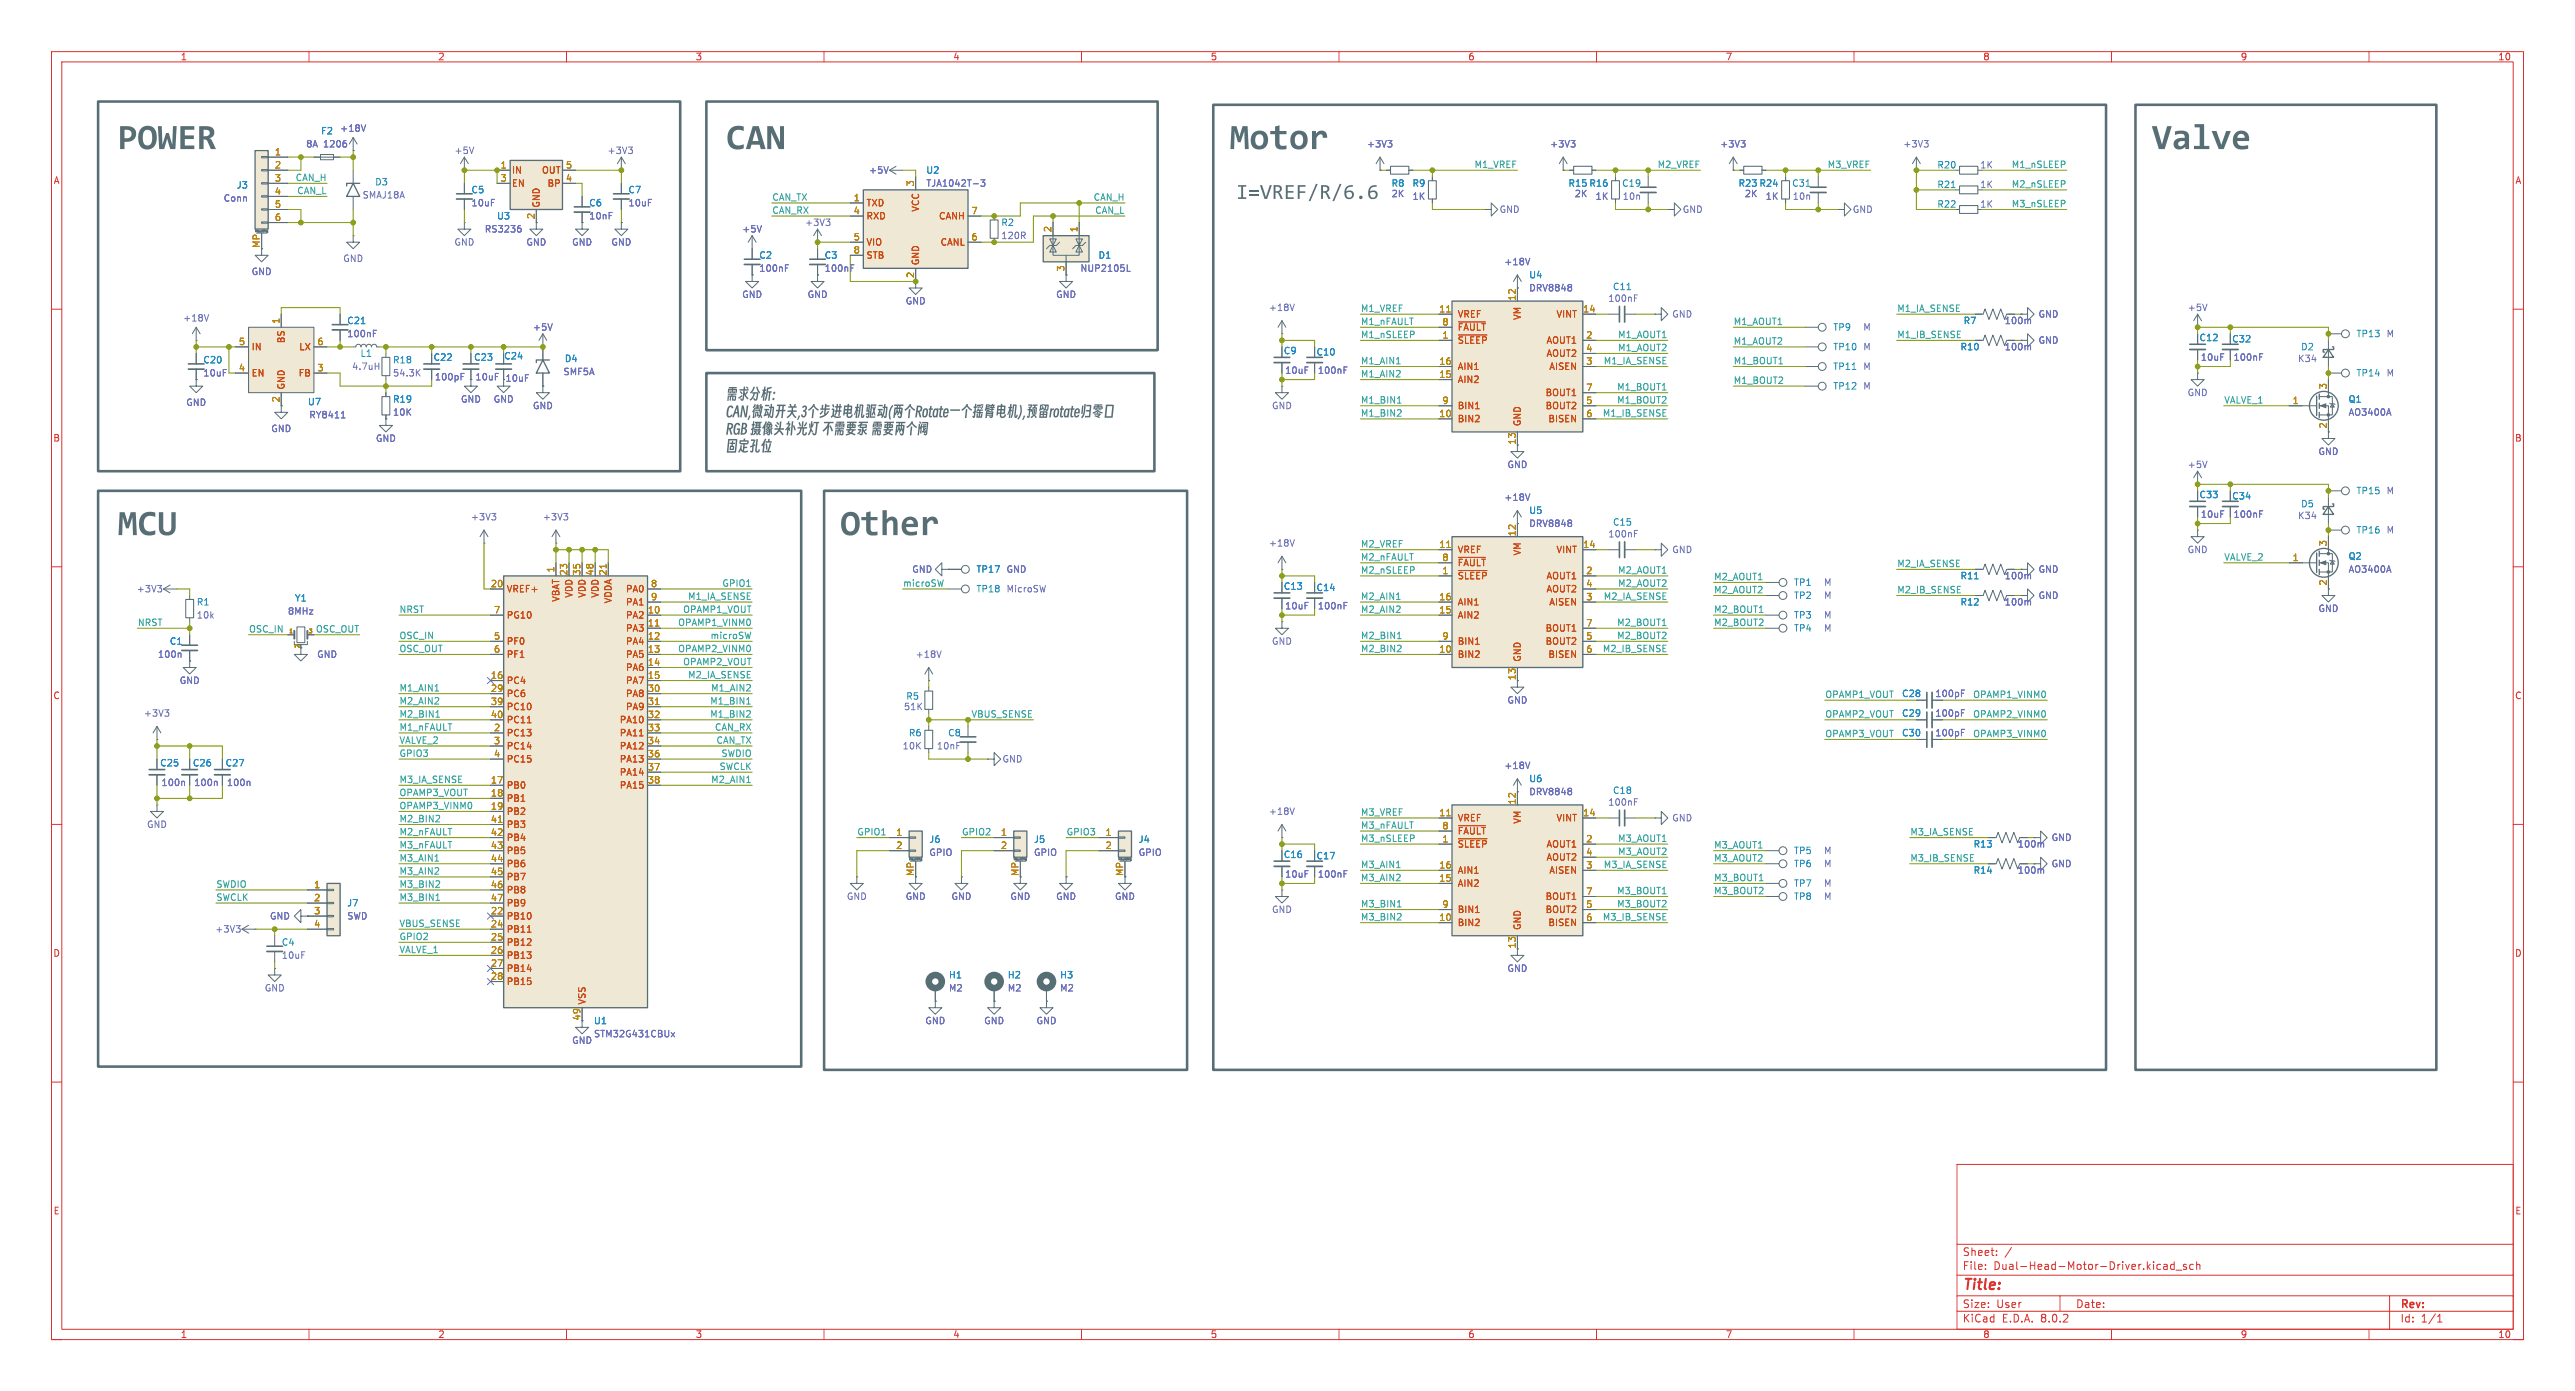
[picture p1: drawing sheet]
<svg xmlns="http://www.w3.org/2000/svg" width="500mm" height="270mm" viewBox="0 0 500 270" stroke-linecap="round" stroke-linejoin="round" font-family="sans-serif">
<defs><g id="words">
<g font-size="7" fill="#586e75">
<text x="22.9" y="30.4">POWER</text>
<text x="141" y="30.4">CAN</text>
<text x="238.8" y="30.4">Motor</text>
<text x="417.8" y="30.4">Valve</text>
<text x="22.9" y="105.4">MCU</text>
<text x="163.2" y="105.4">Other</text>
</g>
<text font-size="4.2" fill="#586e75" x="240" y="39.5">I=VREF/R/6.6</text>
<text font-size="2.8" fill="#dc322f" x="381" y="250.9">Title:</text>
<g font-size="2.1" fill="#dc322f">
<text x="381" y="244">Sheet:</text>
<text x="381" y="246.7">File:</text>
<text x="387.1" y="246.7">Dual-Head-Motor-Driver.kicad_sch</text>
<text x="381" y="256.9">KiCad</text>
<text x="381" y="254.1">Size:</text>
<text x="387.7" y="254.1">User</text>
<text x="388.7" y="256.9">E.D.A.</text>
<text x="396.3" y="256.9">8.0.2</text>
<text x="403" y="254.1">Date:</text>
<text x="466" y="254.3">Rev:</text>
<text x="466" y="256.9">Id:</text>
<text x="470.1" y="256.9">1/1</text>
</g>
<g font-size="1.8" fill="#dc322f">
<text x="35" y="11.9">1</text>
<text x="85" y="11.9">2</text>
<text x="135" y="11.9">3</text>
<text x="185" y="11.9">4</text>
<text x="235" y="11.9">5</text>
<text x="285" y="11.9">6</text>
<text x="335" y="11.9">7</text>
<text x="385" y="11.9">8</text>
<text x="435" y="11.9">9</text>
<text x="485" y="11.9">10</text>
<text x="10.3" y="35.9">A</text>
<text x="488.3" y="35.9">A</text>
<text x="10.3" y="85.9">B</text>
<text x="488.3" y="85.9">B</text>
<text x="10.3" y="135.9">C</text>
<text x="488.3" y="135.9">C</text>
<text x="10.3" y="185.9">D</text>
<text x="488.3" y="185.9">D</text>
<text x="10.3" y="235.9">E</text>
<text x="488.3" y="235.9">E</text>
<text x="35" y="259.9">1</text>
<text x="85" y="259.9">2</text>
<text x="135" y="259.9">3</text>
<text x="185" y="259.9">4</text>
<text x="235" y="259.9">5</text>
<text x="285" y="259.9">6</text>
<text x="335" y="259.9">7</text>
<text x="385" y="259.9">8</text>
<text x="435" y="259.9">9</text>
<text x="485" y="259.9">10</text>
</g>
<g font-size="1.8" fill="#6c71c4">
<text x="59.3" y="28.8">8A</text>
<text x="62.8" y="28.8">1206</text>
<text x="65.9" y="25.8">+18V</text>
<text x="265.3" y="28.8">+3V3</text>
<text x="300.9" y="28.8">+3V3</text>
<text x="333.9" y="28.8">+3V3</text>
<text x="369.5" y="28.8">+3V3</text>
<text x="88.1" y="30.1">+5V</text>
<text x="117.9" y="30.1">+3V3</text>
<text x="168.6" y="33.9">+5V</text>
<text x="384.4" y="32.9">1K</text>
<text x="43.3" y="39.3">Conn</text>
<text x="70.3" y="38.7">SMAJ18A</text>
<text x="91.4" y="40.3">10uF</text>
<text x="121.9" y="40.3">10uF</text>
<text x="179.8" y="36.4">TJA1042T-3</text>
<text x="270.1" y="36.4">R8</text>
<text x="270.1" y="38.5">2K</text>
<text x="274.2" y="39">1K</text>
<text x="291.1" y="41.5">GND</text>
<text x="305.7" y="38.5">2K</text>
<text x="309.7" y="39">1K</text>
<text x="315" y="39">10n</text>
<text x="326.6" y="41.5">GND</text>
<text x="338.7" y="38.5">2K</text>
<text x="342.7" y="39">1K</text>
<text x="348" y="39">10n</text>
<text x="359.7" y="41.5">GND</text>
<text x="384.4" y="36.7">1K</text>
<text x="384.4" y="40.5">1K</text>
<text x="88.1" y="47.9">GND</text>
<text x="94" y="45.3">RS3236</text>
<text x="102.1" y="47.9">GND</text>
<text x="111" y="47.9">GND</text>
<text x="114.3" y="42.8">10nF</text>
<text x="118.6" y="47.9">GND</text>
<text x="144" y="45.3">+5V</text>
<text x="156.2" y="44.1">+3V3</text>
<text x="194.3" y="46.6">120R</text>
<text x="48.8" y="53.6">GND</text>
<text x="66.5" y="51.1">GND</text>
<text x="147.3" y="53">100nF</text>
<text x="160" y="53">100nF</text>
<text x="209.7" y="53">NUP2105L</text>
<text x="292" y="51.7">+18V</text>
<text x="144" y="58">GND</text>
<text x="156.7" y="58">GND</text>
<text x="175.8" y="59.3">GND</text>
<text x="205" y="58">GND</text>
<text x="296.8" y="56.8">DRV8848</text>
<text x="312.2" y="58.8">100nF</text>
<text x="35.5" y="62.6">+18V</text>
<text x="67.3" y="65.7">100nF</text>
<text x="103.4" y="64.4">+5V</text>
<text x="246.3" y="60.6">+18V</text>
<text x="324.6" y="61.8">GND</text>
<text x="361.7" y="64.4">M</text>
<text x="389.2" y="63.1">100m</text>
<text x="395.7" y="61.8">GND</text>
<text x="424.7" y="60.6">+5V</text>
<text x="463.3" y="65.7">M</text>
<text x="361.7" y="68.2">M</text>
<text x="389.2" y="68.2">100m</text>
<text x="395.7" y="66.9">GND</text>
<text x="427.2" y="70.2">10uF</text>
<text x="433.6" y="70.2">100nF</text>
<text x="446.1" y="70.5">K34</text>
<text x="39.4" y="73.3">10uF</text>
<text x="68.3" y="72">4.7uH</text>
<text x="76.2" y="73.3">54.3K</text>
<text x="84.3" y="74">100pF</text>
<text x="92.2" y="74">10uF</text>
<text x="109.3" y="73">SMF5A</text>
<text x="249.4" y="72.8">10uF</text>
<text x="255.8" y="72.8">100nF</text>
<text x="361.7" y="72">M</text>
<text x="361.7" y="75.8">M</text>
<text x="424.7" y="77.1">GND</text>
<text x="463.3" y="73.3">M</text>
<text x="36.1" y="79">GND</text>
<text x="60" y="81.4">RY8411</text>
<text x="76.2" y="80.9">10K</text>
<text x="89.4" y="78.4">GND</text>
<text x="95.8" y="78.4">GND</text>
<text x="103.4" y="79.6">GND</text>
<text x="246.9" y="79.6">GND</text>
<text x="455.9" y="80.9">AO3400A</text>
<text x="52.6" y="84.1">GND</text>
<text x="72.9" y="86">GND</text>
<text x="450.1" y="88.5">GND</text>
<text x="292.6" y="91.1">GND</text>
<text x="424.7" y="91.1">+5V</text>
<text x="91.3" y="101.2">+3V3</text>
<text x="105.3" y="101.2">+3V3</text>
<text x="292" y="97.4">+18V</text>
<text x="427.2" y="100.7">10uF</text>
<text x="433.6" y="100.7">100nF</text>
<text x="446.1" y="101">K34</text>
<text x="463.3" y="96.1">M</text>
<text x="246.3" y="106.3">+18V</text>
<text x="296.8" y="102.5">DRV8848</text>
<text x="312.2" y="104.5">100nF</text>
<text x="324.6" y="107.6">GND</text>
<text x="424.7" y="107.6">GND</text>
<text x="463.3" y="103.8">M</text>
<text x="177" y="111.4">GND</text>
<text x="195.3" y="111.4">GND</text>
<text x="354.1" y="113.9">M</text>
<text x="389.2" y="112.6">100m</text>
<text x="395.7" y="111.4">GND</text>
<text x="455.9" y="111.4">AO3400A</text>
<text x="26.5" y="115.2">+3V3</text>
<text x="55.8" y="119.5">8MHz</text>
<text x="195.3" y="115.2">MicroSW</text>
<text x="249.4" y="118.5">10uF</text>
<text x="255.8" y="118.5">100nF</text>
<text x="354.1" y="116.5">M</text>
<text x="389.2" y="117.7">100m</text>
<text x="395.7" y="116.5">GND</text>
<text x="450.1" y="119">GND</text>
<text x="38.1" y="120.3">10k</text>
<text x="246.9" y="125.3">GND</text>
<text x="354.1" y="122.8">M</text>
<text x="354.1" y="120.3">M</text>
<text x="30.6" y="127.9">100n</text>
<text x="61.5" y="127.9">GND</text>
<text x="177.7" y="127.9">+18V</text>
<text x="34.8" y="133">GND</text>
<text x="175.9" y="136">R5</text>
<text x="292.6" y="136.8">GND</text>
<text x="375.7" y="135.5">100pF</text>
<text x="27.8" y="139.3">+3V3</text>
<text x="175.4" y="138">51K</text>
<text x="375.7" y="139.3">100pF</text>
<text x="375.7" y="143.1">100pF</text>
<text x="175.2" y="145.7">10K</text>
<text x="181.8" y="145.7">10nF</text>
<text x="194.6" y="148.2">GND</text>
<text x="292" y="149.5">+18V</text>
<text x="31.3" y="152.8">100n</text>
<text x="37.6" y="152.8">100n</text>
<text x="44" y="152.8">100n</text>
<text x="296.8" y="154.6">DRV8848</text>
<text x="28.4" y="160.9">GND</text>
<text x="246.3" y="158.4">+18V</text>
<text x="312.2" y="156.6">100nF</text>
<text x="324.6" y="159.6">GND</text>
<text x="180.3" y="166.3">GPIO</text>
<text x="200.7" y="166.3">GPIO</text>
<text x="221" y="166.3">GPIO</text>
<text x="354.1" y="166">M</text>
<text x="391.7" y="164.7">100m</text>
<text x="398.3" y="163.4">GND</text>
<text x="249.4" y="170.6">10uF</text>
<text x="255.8" y="170.6">100nF</text>
<text x="354.1" y="172.3">M</text>
<text x="354.1" y="168.5">M</text>
<text x="391.7" y="169.8">100m</text>
<text x="398.3" y="168.5">GND</text>
<text x="52.3" y="178.7">GND</text>
<text x="67.3" y="178.7">SWD</text>
<text x="164.3" y="174.9">GND</text>
<text x="175.8" y="174.9">GND</text>
<text x="184.7" y="174.9">GND</text>
<text x="196.1" y="174.9">GND</text>
<text x="205" y="174.9">GND</text>
<text x="216.4" y="174.9">GND</text>
<text x="246.9" y="177.4">GND</text>
<text x="354.1" y="174.9">M</text>
<text x="41.7" y="181.2">+3V3</text>
<text x="54.6" y="186.3">10uF</text>
<text x="292.6" y="188.8">GND</text>
<text x="51.3" y="192.7">GND</text>
<text x="184.2" y="192.7">M2</text>
<text x="195.6" y="192.7">M2</text>
<text x="205.7" y="192.7">M2</text>
<text x="111" y="202.8">GND</text>
<text x="115.2" y="201.5">STM32G431CBUx</text>
<text x="179.6" y="199">GND</text>
<text x="191" y="199">GND</text>
<text x="201.2" y="199">GND</text>
</g>
<g font-size="1.8" fill="#268bd2">
<text x="62.2" y="26.3">F2</text>
<text x="179.8" y="33.9">U2</text>
<text x="376.1" y="32.9">R20</text>
<text x="45.9" y="36.8">J3</text>
<text x="72.7" y="36.2">D3</text>
<text x="91.4" y="37.7">C5</text>
<text x="114.3" y="40.3">C6</text>
<text x="121.9" y="37.7">C7</text>
<text x="274.2" y="36.4">R9</text>
<text x="304.5" y="36.4">R15 R16</text>
<text x="314.9" y="36.4">C19</text>
<text x="337.5" y="36.4">R23 R24</text>
<text x="347.9" y="36.4">C31</text>
<text x="376.1" y="36.7">R21</text>
<text x="376.1" y="40.5">R22</text>
<text x="96.4" y="42.8">U3</text>
<text x="194.3" y="44.1">R2</text>
<text x="147.3" y="50.4">C2</text>
<text x="160" y="50.4">C3</text>
<text x="213.2" y="50.4">D1</text>
<text x="296.8" y="54.2">U4</text>
<text x="313.1" y="56.5">C11</text>
<text x="67.3" y="63.1">C21</text>
<text x="355.9" y="64.4">TP9</text>
<text x="381.2" y="63.1">R7</text>
<text x="457.5" y="65.7">TP13</text>
<text x="39.4" y="70.7">C20</text>
<text x="69.9" y="69.5">L1</text>
<text x="76.2" y="70.7">R18</text>
<text x="97.8" y="70">C24</text>
<text x="109.6" y="70.5">D4</text>
<text x="355.9" y="68.2">TP10</text>
<text x="380.6" y="68.2">R10</text>
<text x="446.7" y="68.2">D2</text>
<text x="355.9" y="72">TP11</text>
<text x="355.9" y="75.8">TP12</text>
<text x="457.5" y="73.3">TP14</text>
<text x="59.7" y="78.9">U7</text>
<text x="76.2" y="78.4">R19</text>
<text x="455.9" y="78.4">Q1</text>
<text x="296.8" y="99.9">U5</text>
<text x="446.7" y="98.7">D5</text>
<text x="457.5" y="96.1">TP15</text>
<text x="313.1" y="102.2">C15</text>
<text x="457.5" y="103.8">TP16</text>
<text x="189.5" y="111.4">TP17</text>
<text x="348.2" y="113.9">TP1</text>
<text x="380.6" y="112.6">R11</text>
<text x="455.9" y="108.8">Q2</text>
<text x="38.1" y="117.7">R1</text>
<text x="57.2" y="117">Y1</text>
<text x="189.5" y="115.2">TP18</text>
<text x="348.2" y="116.5">TP2</text>
<text x="380.6" y="117.7">R12</text>
<text x="32.9" y="125.3">C1</text>
<text x="348.2" y="122.8">TP4</text>
<text x="348.2" y="120.3">TP3</text>
<text x="369.2" y="135.5">C28</text>
<text x="176.4" y="143.1">R6</text>
<text x="184" y="143.1">C8</text>
<text x="369.2" y="139.3">C29</text>
<text x="369.2" y="143.1">C30</text>
<text x="296.8" y="152">U6</text>
<text x="313.1" y="154.3">C18</text>
<text x="180.3" y="163.8">J6</text>
<text x="200.7" y="163.8">J5</text>
<text x="221" y="163.8">J4</text>
<text x="348.2" y="166">TP5</text>
<text x="383.1" y="164.7">R13</text>
<text x="348.2" y="172.3">TP7</text>
<text x="348.2" y="168.5">TP6</text>
<text x="383.1" y="169.8">R14</text>
<text x="67.3" y="176.1">J7</text>
<text x="348.2" y="174.9">TP8</text>
<text x="54.6" y="183.8">C4</text>
<text x="184.2" y="190.1">H1</text>
<text x="195.6" y="190.1">H2</text>
<text x="205.7" y="190.1">H3</text>
<text x="115.2" y="199">U1</text>
</g>
<g font-size="1.8" fill="#b58900">
<text x="53.3" y="30.2">1</text>
<text x="53.3" y="32.8">2</text>
<text x="53.3" y="35.3">3</text>
<text x="97.1" y="32.8">1</text>
<text x="97.1" y="35.3">3</text>
<text x="109.8" y="35.3">4</text>
<text x="109.8" y="32.8">5</text>
<text x="53.3" y="37.9">4</text>
<text x="53.3" y="40.4">5</text>
<text x="165.7" y="39.1">1</text>
<text x="165.7" y="41.7">4</text>
<text x="177.5" y="36.3" transform="rotate(-90 177.5 36.3)">3</text>
<text x="188.5" y="41.7">7</text>
<text x="53.3" y="42.9">6</text>
<text x="103.9" y="42.6" transform="rotate(-90 103.9 42.6)">2</text>
<text x="165.7" y="46.8">5</text>
<text x="188.5" y="46.8">6</text>
<text x="204.2" y="45.2" transform="rotate(-90 204.2 45.2)">2</text>
<text x="209.3" y="45.2" transform="rotate(-90 209.3 45.2)">1</text>
<text x="50.5" y="48.2" transform="rotate(-90 50.5 48.2)">MP</text>
<text x="165.7" y="49.3">8</text>
<text x="206.8" y="52.8" transform="rotate(-90 206.8 52.8)">3</text>
<text x="294.4" y="58.5" transform="rotate(-90 294.4 58.5)">12</text>
<text x="54.4" y="63" transform="rotate(-90 54.4 63)">1</text>
<text x="279.4" y="60.7">11</text>
<text x="280" y="65.8">1</text>
<text x="280" y="63.3">8</text>
<text x="307.3" y="60.7">14</text>
<text x="307.9" y="65.8">2</text>
<text x="46.3" y="67.1">5</text>
<text x="61.5" y="67.1">6</text>
<text x="279.4" y="70.9">16</text>
<text x="307.9" y="70.9">3</text>
<text x="307.9" y="68.3">4</text>
<text x="46.3" y="72.2">4</text>
<text x="61.5" y="72.2">3</text>
<text x="279.4" y="73.4">15</text>
<text x="307.9" y="76">7</text>
<text x="451.9" y="75.7" transform="rotate(-90 451.9 75.7)">3</text>
<text x="54.4" y="78.2" transform="rotate(-90 54.4 78.2)">2</text>
<text x="279.4" y="81">10</text>
<text x="280" y="78.5">9</text>
<text x="307.9" y="78.5">5</text>
<text x="307.9" y="81">6</text>
<text x="445.1" y="78.5">1</text>
<text x="294.4" y="86.4" transform="rotate(-90 294.4 86.4)">13</text>
<text x="279.4" y="106.4">11</text>
<text x="294.4" y="104.2" transform="rotate(-90 294.4 104.2)">12</text>
<text x="307.3" y="106.4">14</text>
<text x="451.9" y="106.1" transform="rotate(-90 451.9 106.1)">3</text>
<text x="107.7" y="111.2" transform="rotate(-90 107.7 111.2)">1</text>
<text x="110.2" y="111.8" transform="rotate(-90 110.2 111.8)">23</text>
<text x="112.8" y="111.8" transform="rotate(-90 112.8 111.8)">35</text>
<text x="115.3" y="111.8" transform="rotate(-90 115.3 111.8)">48</text>
<text x="117.9" y="111.8" transform="rotate(-90 117.9 111.8)">21</text>
<text x="280" y="111.5">1</text>
<text x="280" y="109">8</text>
<text x="307.9" y="111.5">2</text>
<text x="445.1" y="109">1</text>
<text x="95.2" y="114.1">20</text>
<text x="95.8" y="119.1">7</text>
<text x="125.7" y="119.1">10</text>
<text x="126.3" y="114.1">8</text>
<text x="126.3" y="116.6">9</text>
<text x="279.4" y="119.1">15</text>
<text x="279.4" y="116.6">16</text>
<text x="307.9" y="116.6">3</text>
<text x="307.9" y="114.1">4</text>
<text x="95.8" y="124.2">5</text>
<text x="125.7" y="121.7">11</text>
<text x="125.7" y="124.2">12</text>
<text x="280" y="124.2">9</text>
<text x="307.9" y="124.2">5</text>
<text x="307.9" y="121.7">7</text>
<text x="95.2" y="131.8">16</text>
<text x="95.8" y="126.8">6</text>
<text x="125.7" y="126.8">13</text>
<text x="125.7" y="129.3">14</text>
<text x="125.7" y="131.8">15</text>
<text x="279.4" y="126.8">10</text>
<text x="307.9" y="126.8">6</text>
<text x="95.2" y="134.4">29</text>
<text x="95.2" y="136.9">39</text>
<text x="125.7" y="134.4">30</text>
<text x="125.7" y="136.9">31</text>
<text x="95.2" y="139.5">40</text>
<text x="95.8" y="142">2</text>
<text x="125.7" y="139.5">32</text>
<text x="125.7" y="142">33</text>
<text x="95.8" y="144.5">3</text>
<text x="95.8" y="147.1">4</text>
<text x="125.7" y="144.5">34</text>
<text x="125.7" y="147.1">36</text>
<text x="125.7" y="149.6">37</text>
<text x="95.2" y="152.2">17</text>
<text x="95.2" y="154.7">18</text>
<text x="125.7" y="152.2">38</text>
<text x="95.2" y="157.2">19</text>
<text x="95.2" y="159.8">41</text>
<text x="279.4" y="158.5">11</text>
<text x="280" y="161.1">8</text>
<text x="294.4" y="156.3" transform="rotate(-90 294.4 156.3)">12</text>
<text x="307.3" y="158.5">14</text>
<text x="95.2" y="162.3">42</text>
<text x="95.2" y="164.9">43</text>
<text x="95.2" y="167.4">44</text>
<text x="173.9" y="162.3">1</text>
<text x="173.9" y="164.9">2</text>
<text x="194.2" y="162.3">1</text>
<text x="194.2" y="164.9">2</text>
<text x="214.6" y="162.3">1</text>
<text x="214.6" y="164.9">2</text>
<text x="280" y="163.6">1</text>
<text x="307.9" y="163.6">2</text>
<text x="307.9" y="166.1">4</text>
<text x="60.9" y="172.5">1</text>
<text x="95.2" y="169.9">45</text>
<text x="95.2" y="172.5">46</text>
<text x="177.5" y="170.1" transform="rotate(-90 177.5 170.1)">MP</text>
<text x="218.2" y="170.1" transform="rotate(-90 218.2 170.1)">MP</text>
<text x="279.4" y="171.2">15</text>
<text x="279.4" y="168.7">16</text>
<text x="307.9" y="168.7">3</text>
<text x="307.9" y="173.8">7</text>
<text x="60.9" y="175">2</text>
<text x="60.9" y="177.6">3</text>
<text x="95.2" y="177.6">22</text>
<text x="95.2" y="175">47</text>
<text x="279.4" y="178.8">10</text>
<text x="280" y="176.3">9</text>
<text x="307.9" y="176.3">5</text>
<text x="307.9" y="178.8">6</text>
<text x="60.9" y="180.1">4</text>
<text x="95.2" y="180.1">24</text>
<text x="95.2" y="182.6">25</text>
<text x="95.2" y="185.2">26</text>
<text x="95.2" y="187.7">27</text>
<text x="95.2" y="190.3">28</text>
</g>
<g font-size="1.8" fill="#2aa198">
<text x="57.3" y="35.2">CAN_H</text>
<text x="286.2" y="32.7">M1_VREF</text>
<text x="321.8" y="32.7">M2_VREF</text>
<text x="354.8" y="32.7">M3_VREF</text>
<text x="390.5" y="32.7">M1_nSLEEP</text>
<text x="57.6" y="37.8">CAN_L</text>
<text x="149.9" y="39">CAN_TX</text>
<text x="149.9" y="41.6">CAN_RX</text>
<text x="212.2" y="39">CAN_H</text>
<text x="212.6" y="41.6">CAN_L</text>
<text x="390.5" y="36.5">M2_nSLEEP</text>
<text x="390.5" y="40.3">M3_nSLEEP</text>
<text x="264.2" y="65.7">M1_nSLEEP</text>
<text x="264.2" y="63.2">M1_nFAULT</text>
<text x="264.2" y="60.6">M1_VREF</text>
<text x="314.1" y="65.7">M1_AOUT1</text>
<text x="336.5" y="63.2">M1_AOUT1</text>
<text x="368.3" y="65.7">M1_IB_SENSE</text>
<text x="368.3" y="60.6">M1_IA_SENSE</text>
<text x="264.2" y="70.8">M1_AIN1</text>
<text x="311.3" y="70.8">M1_IA_SENSE</text>
<text x="314.1" y="68.3">M1_AOUT2</text>
<text x="336.5" y="70.8">M1_BOUT1</text>
<text x="336.5" y="67">M1_AOUT2</text>
<text x="264.2" y="73.3">M1_AIN2</text>
<text x="313.9" y="75.9">M1_BOUT1</text>
<text x="336.5" y="74.6">M1_BOUT2</text>
<text x="264.2" y="81">M1_BIN2</text>
<text x="264.2" y="78.4">M1_BIN1</text>
<text x="311.1" y="81">M1_IB_SENSE</text>
<text x="313.9" y="78.4">M1_BOUT2</text>
<text x="431.8" y="78.4">VALVE_1</text>
<text x="264.2" y="106.4">M2_VREF</text>
<text x="140.2" y="114">GPIO1</text>
<text x="175.3" y="114">microSW</text>
<text x="264.2" y="108.9">M2_nFAULT</text>
<text x="264.2" y="111.4">M2_nSLEEP</text>
<text x="314.1" y="114">M2_AOUT2</text>
<text x="314.1" y="111.4">M2_AOUT1</text>
<text x="332.7" y="112.7">M2_AOUT1</text>
<text x="368.3" y="110.2">M2_IA_SENSE</text>
<text x="431.8" y="108.9">VALVE_2</text>
<text x="77.5" y="119.1">NRST</text>
<text x="132.5" y="119.1">OPAMP1_VOUT</text>
<text x="133.5" y="116.5">M1_IA_SENSE</text>
<text x="264.2" y="116.5">M2_AIN1</text>
<text x="264.2" y="119.1">M2_AIN2</text>
<text x="311.3" y="116.5">M2_IA_SENSE</text>
<text x="332.7" y="119.1">M2_BOUT1</text>
<text x="332.7" y="115.2">M2_AOUT2</text>
<text x="368.3" y="115.2">M2_IB_SENSE</text>
<text x="26.7" y="121.6">NRST</text>
<text x="48.3" y="122.9">OSC_IN</text>
<text x="61.2" y="122.9">OSC_OUT</text>
<text x="77.5" y="124.1">OSC_IN</text>
<text x="131.6" y="121.6">OPAMP1_VINM0</text>
<text x="137.9" y="124.1">microSW</text>
<text x="264.2" y="124.1">M2_BIN1</text>
<text x="313.9" y="124.1">M2_BOUT2</text>
<text x="313.9" y="121.6">M2_BOUT1</text>
<text x="332.7" y="121.6">M2_BOUT2</text>
<text x="77.5" y="126.7">OSC_OUT</text>
<text x="131.6" y="126.7">OPAMP2_VINM0</text>
<text x="132.5" y="129.2">OPAMP2_VOUT</text>
<text x="133.5" y="131.8">M2_IA_SENSE</text>
<text x="264.2" y="126.7">M2_BIN2</text>
<text x="311.1" y="126.7">M2_IB_SENSE</text>
<text x="77.5" y="134.3">M1_AIN1</text>
<text x="77.5" y="136.8">M2_AIN2</text>
<text x="137.8" y="136.8">M1_BIN1</text>
<text x="138" y="134.3">M1_AIN2</text>
<text x="354.3" y="135.6">OPAMP1_VOUT</text>
<text x="383" y="135.6">OPAMP1_VINM0</text>
<text x="77.5" y="139.4">M2_BIN1</text>
<text x="77.5" y="141.9">M1_nFAULT</text>
<text x="137.8" y="139.4">M1_BIN2</text>
<text x="138.7" y="141.9">CAN_RX</text>
<text x="188.5" y="139.4">VBUS_SENSE</text>
<text x="354.3" y="143.2">OPAMP3_VOUT</text>
<text x="354.3" y="139.4">OPAMP2_VOUT</text>
<text x="383" y="143.2">OPAMP3_VINM0</text>
<text x="383" y="139.4">OPAMP2_VINM0</text>
<text x="77.5" y="144.5">VALVE_2</text>
<text x="77.5" y="147">GPIO3</text>
<text x="139" y="144.5">CAN_TX</text>
<text x="139.6" y="149.5">SWCLK</text>
<text x="140" y="147">SWDIO</text>
<text x="77.5" y="152.1">M3_IA_SENSE</text>
<text x="77.5" y="154.6">OPAMP3_VOUT</text>
<text x="138" y="152.1">M2_AIN1</text>
<text x="77.5" y="157.2">OPAMP3_VINM0</text>
<text x="77.5" y="159.7">M2_BIN2</text>
<text x="264.2" y="158.4">M3_VREF</text>
<text x="264.2" y="161">M3_nFAULT</text>
<text x="77.5" y="167.3">M3_AIN1</text>
<text x="77.5" y="162.2">M2_nFAULT</text>
<text x="77.5" y="164.8">M3_nFAULT</text>
<text x="166.4" y="162.2">GPIO1</text>
<text x="186.7" y="162.2">GPIO2</text>
<text x="207" y="162.2">GPIO3</text>
<text x="264.2" y="163.5">M3_nSLEEP</text>
<text x="314.1" y="166">M3_AOUT2</text>
<text x="314.1" y="163.5">M3_AOUT1</text>
<text x="332.7" y="164.8">M3_AOUT1</text>
<text x="332.7" y="167.3">M3_AOUT2</text>
<text x="370.8" y="162.2">M3_IA_SENSE</text>
<text x="370.8" y="167.3">M3_IB_SENSE</text>
<text x="41.9" y="172.4">SWDIO</text>
<text x="77.5" y="169.9">M3_AIN2</text>
<text x="77.5" y="172.4">M3_BIN2</text>
<text x="264.2" y="171.1">M3_AIN2</text>
<text x="264.2" y="168.6">M3_AIN1</text>
<text x="311.3" y="168.6">M3_IA_SENSE</text>
<text x="313.9" y="173.7">M3_BOUT1</text>
<text x="332.7" y="171.1">M3_BOUT1</text>
<text x="332.7" y="173.7">M3_BOUT2</text>
<text x="41.9" y="174.9">SWCLK</text>
<text x="77.5" y="174.9">M3_BIN1</text>
<text x="264.2" y="176.2">M3_BIN1</text>
<text x="264.2" y="178.7">M3_BIN2</text>
<text x="311.1" y="178.7">M3_IB_SENSE</text>
<text x="313.9" y="176.2">M3_BOUT2</text>
<text x="77.5" y="185.1">VALVE_1</text>
<text x="77.5" y="180">VBUS_SENSE</text>
<text x="77.5" y="182.6">GPIO2</text>
</g>
<g font-size="1.8" fill="#cb4b16">
<text x="99.3" y="33.9">IN</text>
<text x="105.1" y="33.9">OUT</text>
<text x="99.3" y="36.4">EN</text>
<text x="105" y="40.4" transform="rotate(-90 105 40.4)">GND</text>
<text x="106.2" y="36.4">BP</text>
<text x="168.1" y="40.3">TXD</text>
<text x="178.7" y="41.2" transform="rotate(-90 178.7 41.2)">VCC</text>
<text x="168.1" y="42.8">RXD</text>
<text x="168.1" y="47.9">VIO</text>
<text x="182.2" y="42.8">CANH</text>
<text x="182.5" y="47.9">CANL</text>
<text x="168.1" y="50.4">STB</text>
<text x="178.7" y="51.6" transform="rotate(-90 178.7 51.6)">GND</text>
<text x="283" y="61.8">VREF</text>
<text x="283" y="64.4">~{FAULT}</text>
<text x="295.5" y="62.2" transform="rotate(-90 295.5 62.2)">VM</text>
<text x="302.1" y="61.8">VINT</text>
<text x="48.8" y="68.2">IN</text>
<text x="55.5" y="66.7" transform="rotate(-90 55.5 66.7)">BS</text>
<text x="58" y="68.2">LX</text>
<text x="283" y="66.9">~{SLEEP}</text>
<text x="300.2" y="66.9">AOUT1</text>
<text x="300.2" y="69.5">AOUT2</text>
<text x="48.8" y="73.3">EN</text>
<text x="55.5" y="75.7" transform="rotate(-90 55.5 75.7)">GND</text>
<text x="57.9" y="73.3">FB</text>
<text x="283" y="74.5">AIN2</text>
<text x="283" y="72">AIN1</text>
<text x="300" y="77.1">BOUT1</text>
<text x="300.7" y="72">AISEN</text>
<text x="283" y="82.2">BIN2</text>
<text x="283" y="79.6">BIN1</text>
<text x="295.5" y="82.8" transform="rotate(-90 295.5 82.8)">GND</text>
<text x="300" y="79.6">BOUT2</text>
<text x="300.6" y="82.2">BISEN</text>
<text x="283" y="107.6">VREF</text>
<text x="295.5" y="107.9" transform="rotate(-90 295.5 107.9)">VM</text>
<text x="302.1" y="107.6">VINT</text>
<text x="283" y="112.6">~{SLEEP}</text>
<text x="283" y="110.1">~{FAULT}</text>
<text x="300.2" y="112.6">AOUT1</text>
<text x="98.3" y="115.2">VREF+</text>
<text x="108.8" y="116.9" transform="rotate(-90 108.8 116.9)">VBAT</text>
<text x="111.4" y="116.1" transform="rotate(-90 111.4 116.1)">VDD</text>
<text x="113.9" y="116.1" transform="rotate(-90 113.9 116.1)">VDD</text>
<text x="116.4" y="116.1" transform="rotate(-90 116.4 116.1)">VDD</text>
<text x="119" y="117.2" transform="rotate(-90 119 117.2)">VDDA</text>
<text x="121.5" y="115.2">PA0</text>
<text x="121.5" y="117.7">PA1</text>
<text x="283" y="117.7">AIN1</text>
<text x="300.2" y="115.2">AOUT2</text>
<text x="300.7" y="117.7">AISEN</text>
<text x="98.3" y="125.3">PF0</text>
<text x="98.3" y="120.3">PG10</text>
<text x="121.5" y="120.3">PA2</text>
<text x="121.5" y="122.8">PA3</text>
<text x="121.5" y="125.3">PA4</text>
<text x="283" y="120.3">AIN2</text>
<text x="283" y="125.3">BIN1</text>
<text x="300" y="125.3">BOUT2</text>
<text x="300" y="122.8">BOUT1</text>
<text x="98.3" y="127.9">PF1</text>
<text x="121.5" y="127.9">PA5</text>
<text x="121.5" y="130.4">PA6</text>
<text x="283" y="127.9">BIN2</text>
<text x="295.5" y="128.5" transform="rotate(-90 295.5 128.5)">GND</text>
<text x="300.6" y="127.9">BISEN</text>
<text x="98.3" y="133">PC4</text>
<text x="98.3" y="135.5">PC6</text>
<text x="121.5" y="133">PA7</text>
<text x="121.5" y="135.5">PA8</text>
<text x="98.3" y="143.1">PC13</text>
<text x="98.3" y="138">PC10</text>
<text x="98.3" y="140.6">PC11</text>
<text x="120.2" y="140.6">PA10</text>
<text x="120.2" y="143.1">PA11</text>
<text x="121.5" y="138">PA9</text>
<text x="98.3" y="145.7">PC14</text>
<text x="98.3" y="148.2">PC15</text>
<text x="120.2" y="145.7">PA12</text>
<text x="120.2" y="148.2">PA13</text>
<text x="98.3" y="153.3">PB0</text>
<text x="98.3" y="155.8">PB1</text>
<text x="120.2" y="150.7">PA14</text>
<text x="120.2" y="153.3">PA15</text>
<text x="98.3" y="158.4">PB2</text>
<text x="98.3" y="160.9">PB3</text>
<text x="283" y="159.6">VREF</text>
<text x="295.5" y="160" transform="rotate(-90 295.5 160)">VM</text>
<text x="302.1" y="159.6">VINT</text>
<text x="98.3" y="163.4">PB4</text>
<text x="98.3" y="166">PB5</text>
<text x="283" y="164.7">~{SLEEP}</text>
<text x="283" y="162.2">~{FAULT}</text>
<text x="300.2" y="164.7">AOUT1</text>
<text x="300.2" y="167.3">AOUT2</text>
<text x="98.3" y="168.5">PB6</text>
<text x="98.3" y="171.1">PB7</text>
<text x="98.3" y="173.6">PB8</text>
<text x="283" y="172.3">AIN2</text>
<text x="283" y="169.8">AIN1</text>
<text x="300.7" y="169.8">AISEN</text>
<text x="98.3" y="178.7">PB10</text>
<text x="98.3" y="176.1">PB9</text>
<text x="283" y="180">BIN2</text>
<text x="283" y="177.4">BIN1</text>
<text x="300" y="177.4">BOUT2</text>
<text x="300" y="174.9">BOUT1</text>
<text x="300.6" y="180">BISEN</text>
<text x="98.3" y="181.2">PB11</text>
<text x="98.3" y="183.8">PB12</text>
<text x="295.5" y="180.6" transform="rotate(-90 295.5 180.6)">GND</text>
<text x="98.3" y="186.3">PB13</text>
<text x="98.3" y="188.8">PB14</text>
<text x="98.3" y="191.4">PB15</text>
<text x="113.9" y="195.1" transform="rotate(-90 113.9 195.1)">VSS</text>
</g>
<g font-size="1.8" fill="#586e75">
<text x="177.5" y="54.1" transform="rotate(-90 177.5 54.1)">2</text>
<text x="84.1" y="70.2">C22</text>
<text x="92" y="70.2">C23</text>
<text x="249.2" y="69">C9</text>
<text x="255.5" y="69.2">C10</text>
<text x="427" y="66.4">C12</text>
<text x="433.3" y="66.7">C32</text>
<text x="98.1" y="74.3">10uF</text>
<text x="451.9" y="83.3" transform="rotate(-90 451.9 83.3)">2</text>
<text x="427" y="96.9">C33</text>
<text x="433.3" y="97.2">C34</text>
<text x="451.9" y="113.8" transform="rotate(-90 451.9 113.8)">2</text>
<text x="249.2" y="114.7">C13</text>
<text x="255.5" y="114.9">C14</text>
<text x="294.4" y="132.1" transform="rotate(-90 294.4 132.1)">13</text>
<text x="31" y="149">C25</text>
<text x="37.3" y="149">C26</text>
<text x="43.7" y="149">C27</text>
<text x="249.2" y="166.7">C16</text>
<text x="255.5" y="167">C17</text>
<text x="197.9" y="170.1" transform="rotate(-90 197.9 170.1)">MP</text>
<text x="294.4" y="184.2" transform="rotate(-90 294.4 184.2)">13</text>
<text x="112.8" y="198.2" transform="rotate(-90 112.8 198.2)">49</text>
</g>
<g font-size="1.1" fill="#b58900">
<text x="56" y="123">1</text>
<text x="58.2" y="126" transform="rotate(-90 58.2 126)">2</text>
<text x="59.8" y="123">3</text>
</g>
<g font-size=".5" fill="#586e75">
<text x="49.3" y="45.3">Mounting</text>
<text x="176.3" y="167.2">Mounting</text>
<text x="196.7" y="167.2">Mounting</text>
<text x="217" y="167.2">Mounting</text>
</g>
</g></defs>
<g fill="none" stroke="#dc322f" stroke-width=".19">
<path d="M10 10h480v250h-480zM12 12h476v246h-476zM60 10v2M110 10v2M160 10v2M210 10v2M260 10v2M310 10v2M360 10v2M410 10v2M460 10v2M10 60h2"/>
<path d="M488 60h2M10 110h2M488 110h2M10 160h2M488 160h2M10 210h2M488 210h2M380 226h108v32h-108zM60 258v2M110 258v2M160 258v2M210 258v2"/>
<path d="M260 258v2M310 258v2M360 258v2M380 254.5h108M380 251.5h108M380 247.5h108M380 241.5h108M385.5 246.3v.1M385.5 245.5v.1M387.7 243.6v.1M387.7 242.8v.1M390.6 242.1l-1.3 2"/>
<path d="M400 251.5v3M410 258v2M420.2 245.5h.5l.1 .9M420.8 245.8h-.5a.29 .29 0 0 0-.2 .3 .29 .29 0 0 0 .2 .3l.5-.1M422.2 245.5l-.5-.1-.2 .3 .1 .6h.6M422.2 244.9v1.5M422.5 246.6h1.2M424.5 245.5l-.3-.1-.2 .2v.2l.5 .2v.3h-.5M425.9 245.5l-.4-.1-.3 .3 .1 .6h.6M426.5 245.6l.2-.2 .4 .1 .1 .9M426.5 244.9v1.5M460 258v2"/>
<path d="M464 251.5v6.5M473.3 256.6h.9M473.3 255.5l.4-.4v1.5M10 260h2M488 260h2"/>
</g>
<path d="M303.5 33h.1M303.5 30.5l-.7 1.3M303.5 30.5v2.5M303.5 30.5l.8 1.3M304.8 33h.8M309.1 33h.8M94 105.4h.1M94 102.9l-.8 1.3M94 102.9v2.5M94 102.9l.7 1.3" fill="none" stroke="#586e75" stroke-width=".19"/>
<path d="M305 27.3h.8l-.4 .5M305.6 27.8l.2 .2v.3l-.2 .2M95.5 99.7h.8l-.4 .4M96 100.1l.3 .3v.3l-.3 .2" fill="none" stroke="#6c71c4" stroke-width=".19"/>
<path d="M305.6 32.3h3.5v1.5h-3.5z" fill="none" stroke="#586e75" stroke-width=".2"/>
<path d="M281.9 104.2h25.4v25.4h-25.4z" fill="#eee8d5"/>
<path d="M281.9 104.2h25.4v25.4h-25.4z" fill="none" stroke="#586e75" stroke-width=".25"/>
<g fill="none" stroke="#586e75" stroke-width=".19">
<path d="M50.8 48.3v1.3h1.3l-1.3 1.2-1.3-1.2h1.3M54.6 78.8v1.2h1.3l-1.3 1.3-1.3-1.3h1.3M74.9 76.2v.8M74.9 80.5v.8M294.6 86.4v1.3h1.3l-1.3 1.2-1.2-1.2h1.2M294.6 99.1v5.1M294.6 99.1l-.7 1.3M294.6 99.1l.8 1.3M279.4 111.8h2.5M279.4 106.7h2.5M279.4 119.4h2.5M279.4 116.9h2.5"/>
<path d="M279.4 109.2h2.5M294.6 101.6h.1M307.3 111.8h2.6M307.3 106.7h2.6M307.3 116.9h2.6M307.3 114.3h2.6M279.4 127h2.5M279.4 124.5h2.5M294.6 129.6v3.8h1.3l-1.3 1.2-1.2-1.2h1.2M307.3 127h2.6M307.3 124.5h2.6M307.3 121.9h2.6"/>
</g>
<path d="M283.2 110.7h5.5M283.2 108.2h5.2M286.5 125.1h.7" fill="none" stroke="#cb4b16" stroke-width=".19"/>
<path d="M280.9 106.3h.7" fill="none" stroke="#b58900" stroke-width=".19"/>
<path d="M297.1 95.9l-.5 1.2M305 101l.2 .2-.2 .2M305 101.5l.2 .2-.2 .4" fill="none" stroke="#6c71c4" stroke-width=".19"/>
<path d="M74.2 77h1.5v3.5h-1.5z" fill="none" stroke="#586e75" stroke-width=".2"/>
<path d="M48.3 63.5h12.7v12.7h-12.7z" fill="#eee8d5"/>
<g fill="none" stroke="#586e75" stroke-width=".19">
<path d="M90.2 35.6v2M90.2 38.6v2.1M90.2 43.2v1.3h1.2l-1.2 1.2-1.3-1.2h1.3M90.2 43.2h.1M104.1 43.2v1.3h1.3l-1.3 1.2-1.2-1.2h1.2M38.1 66.1h.1M38.1 73.7v1.3h1.3l-1.3 1.2-1.3-1.2h1.3M38.1 73.7h.1M38.1 63.5l-.8 1.3M38.1 63.5v2.6M38.1 68.6v2M38.1 71.7v2"/>
<path d="M38.1 63.5l.8 1.3M45.7 72.4h2.6M45.7 67.3h2.6M48.3 63.5h12.7v12.7h-12.7zM54.6 61v2.5M54.6 76.2v2.6M61 72.4h2.5M61 67.3h2.5M66 61v2M66 64v2.1M68.6 67.3h.5l.1-.3 .4-.2 .4 .2 .1 .3 .2-.3 .3-.2 .4 .2 .1 .3 .2-.3 .3-.2 .4 .2 .1 .3 .2-.3 .3-.2 .4 .2 .2 .3h.5M74.9 68.6v.8"/>
<path d="M74.9 72.9v.8M83.8 71.7v2M91.4 71.7v2M97.8 68.6v2M97.8 71.7v2M105.4 64.8l-.8 1.3M105.4 64.8v2.5M105.4 64.8l.8 1.3M248.9 75v1.2h1.3l-1.3 1.3-1.3-1.3h1.3M248.9 75h.1M248.9 70.4v2M255.3 70.4v2"/>
<path d="M31.7 114.3l1.3 .8M31.7 114.3h2.6M33 113.6l-1.3 .7M34.3 114.3h.1M36.8 115.6v.8M36.8 119.9v.8M30.5 156.2v1.3h1.2l-1.2 1.3-1.3-1.3h1.3M30.5 156.2h.1M30.5 150.4v2M36.8 150.4v2M180.3 141v.8M180.3 145.3v.8"/>
<path d="M48.3 179.6l-1.3 .8M58.4 177.8v-1.2l-1.3 1.2 1.3 1.3v-1.3h1.3M59.7 177.8h.1M47 180.4l1.3 .7M47 180.4h2.5M49.5 180.4h.1M53.3 181.6v2.1M53.3 184.7v2"/>
</g>
<g fill="none" stroke="#6c71c4" stroke-width=".19">
<path d="M40.5 61.1l-.4 1.2M72.5 64.7h.4M72.5 64.1h.6M72.8 71.1h.8M73.6 70.5v1.2M81 72.3l.6 .7M81.6 71.7l-.8 .7M89.5 73.1h.4M89.5 72.5h.6M107.2 62.8l-.4 1.3M261 71.8h.4M261 71.2h.6"/>
<path d="M66.3 81.1h.7M66.5 80l.1-.1v1.2M30.6 113.6h.8l-.4 .5M31.2 114.1l.2 .3v.3l-.2 .2M35.6 151.6l.2 .2v.7M42 151.6l.2 .2v.7M45.9 179.7h.7l-.4 .5M46.4 180.2l.2 .2v.3l-.2 .2"/>
</g>
<path d="M88.6 38.6h3.1M36.6 71.7h3M64.5 64h3.1M82.3 71.7h3M89.9 71.7h3.1M96.3 71.7h3M247.4 70.4h3M253.7 70.4h3.1M29 150.4h3M35.3 150.4h3.1M51.8 184.7h3.1" fill="none" stroke="#586e75" stroke-width=".33"/>
<path d="M88.6 37.6h3.1M36.6 70.6h3M64.5 63h3.1M82.3 70.6h3M89.9 70.6h3.1M96.3 70.6h3M247.4 69.4h3M253.7 69.4h3.1M29 149.4h3M35.3 149.4h3.1M51.8 183.7h3.1" fill="none" stroke="#586e75" stroke-width=".3"/>
<path d="M74.2 69.4h1.5v3.5h-1.5zM36.1 116.4h1.5v3.5h-1.5zM179.6 141.8h1.5v3.5h-1.5z" fill="none" stroke="#586e75" stroke-width=".2"/>
<path d="M70.1 62.8h.8" fill="none" stroke="#268bd2" stroke-width=".19"/>
<path d="M99.1 31.1h10.1v9.6h-10.1z" fill="#eee8d5"/>
<path d="M99.1 31.1h10.1v9.6h-10.1z" fill="none" stroke="#586e75" stroke-width=".25"/>
<path d="M96.5 33h2.6M96.5 35.6h2.6M109.2 33h2.6M109.2 35.6h2.6M68.6 45.7v1.3h1.2l-1.2 1.3-1.3-1.3h1.3M68.6 45.7h.1M104.1 40.7v2.5" fill="none" stroke="#586e75" stroke-width=".19"/>
<path d="M100.8 43.8h.3M101 44.3l.2 .2v.3l-.2 .3" fill="none" stroke="#6c71c4" stroke-width=".19"/>
<path d="M281.9 156.2h25.4v25.4h-25.4z" fill="#eee8d5"/>
<path d="M281.9 156.2h25.4v25.4h-25.4z" fill="none" stroke="#586e75" stroke-width=".25"/>
<g fill="none" stroke="#586e75" stroke-width=".19">
<path d="M279.4 158.8h2.5M294.6 153.7v2.5M307.3 158.8h2.6M279.4 163.9h2.5M279.4 179.1h2.5M279.4 171.5h2.5M279.4 168.9h2.5M279.4 176.6h2.5M279.4 161.3h2.5M307.3 163.9h2.6M307.3 179.1h2.6M307.3 168.9h2.6"/>
<path d="M307.3 166.4h2.6M307.3 176.6h2.6M307.3 174h2.6M294.6 181.6v2.6"/>
</g>
<path d="M283.2 162.8h5.5M283.2 160.3h5.2M286.5 177.1h.7" fill="none" stroke="#cb4b16" stroke-width=".19"/>
<path d="M280.9 158.4h.7" fill="none" stroke="#b58900" stroke-width=".19"/>
<path d="M305 153.1l.2 .1-.2 .3M305 153.6l.2 .2-.2 .4" fill="none" stroke="#6c71c4" stroke-width=".19"/>
<path d="M49.5 29.2h2.6v15.3h-2.6z" fill="#eee8d5"/>
<g fill="none" stroke="#586e75" stroke-width=".19">
<path d="M50.8 38h1.3v.3h-1.3zM50.8 35.5h1.3v.2h-1.3zM50.8 32.9h1.3v.3h-1.3zM50.8 30.4h1.3v.2h-1.3zM52.1 30.5h3.8M52.1 33h3.8M52.1 35.6h3.8M52.1 38.1h3.8M90.2 30.5l-.8 1.3M90.2 30.5v2.5M90.2 30.5l.7 1.3M49.6 45v-.4l.1 .3 .2-.3v.4"/>
<path d="M49.8 45.2h2M50.8 43.1h1.3v.2h-1.3zM50.8 40.5h1.3v.3h-1.3zM50.8 45.2v3.1M51.1 44.6v.4M51.3 44.6v.1M51.3 44.7h.1M51.8 45.1h.1M51.8 45h.1M51.8 44.8v.2M51.8 45h.2M51.8 44.8h.1"/>
<path d="M51.8 44.8h.2M52 45.1h-.1M52 44.8v.3M52 45.1h.1M52.1 40.7h3.8M52.1 43.2h3.8M105.4 75v1.2h1.3l-1.3 1.3-1.3-1.3h1.3M105.4 75h.1M105.4 67.3v2.6M105.4 72.4v2.6M36.8 128.3v1.3h1.3l-1.3 1.2-1.2-1.2h1.2M36.8 128.3h.1"/>
<path d="M36.8 123.2v2M36.8 126.3v2M55.9 123.2h1.2M57.1 124.5v.6h2.6v-.6M57.7 121.7h1.5v3h-1.5zM58.4 125.8v1.2h1.3l-1.3 1.3-1.3-1.3h1.3M59.7 123.2h1.3M30.5 143.5h.1M30.5 141l-.8 1.3M30.5 141v2.5M30.5 141l.7 1.3M248.9 172.7v1.3h1.3l-1.3 1.3-1.3-1.3h1.3"/>
<path d="M248.9 172.7h.1M248.9 168.2v2M255.3 168.2v2M294.6 184.2v1.2h1.3l-1.3 1.3-1.2-1.3h1.2"/>
</g>
<path d="M49.5 29.2h2.6v15.3h-2.6zM105.4 69.9l1.3 2.5h-2.6zM106.7 69.9h-2.6v.5" fill="none" stroke="#586e75" stroke-width=".25"/>
<path d="M35.3 126.3h3.1M247.4 168.2h3M253.7 168.2h3.1" fill="none" stroke="#586e75" stroke-width=".33"/>
<path d="M35.3 125.2h3.1M247.4 167.2h3M253.7 167.2h3.1" fill="none" stroke="#586e75" stroke-width=".3"/>
<path d="M92 28.5l-.4 1.3M32 137.8h.8l-.4 .4M32.5 138.2l.3 .3v.3l-.3 .2M35 126.8l.1 .1v.7M261 169.6h.4M261 169h.6" fill="none" stroke="#6c71c4" stroke-width=".19"/>
<path d="M57.1 122.5v1.5M59.7 122.5v1.5" fill="none" stroke="#586e75" stroke-width=".38"/>
<path d="M63.5 171.5h2.5v10.1h-2.5z" fill="#eee8d5"/>
<path d="M59.7 172.7h3.8M59.7 175.3h3.8M59.7 177.8h3.8M63.5 177.7h1.3v.3h-1.3zM63.5 175.2h1.3v.2h-1.3zM63.5 172.6h1.3v.3h-1.3zM53.3 188v1.3h1.3l-1.3 1.2-1.2-1.2h1.2M53.3 188h.1M59.7 180.4h3.8M63.5 180.2h1.3v.3h-1.3z" fill="none" stroke="#586e75" stroke-width=".19"/>
<path d="M63.5 171.5h2.5v10.1h-2.5z" fill="none" stroke="#586e75" stroke-width=".25"/>
<path d="M97.8 111.8h27.9v83.8h-27.9z" fill="#eee8d5"/>
<path d="M97.8 111.8h27.9v83.8h-27.9z" fill="none" stroke="#586e75" stroke-width=".25"/>
<g fill="none" stroke="#586e75" stroke-width=".19">
<path d="M61 30.5h5M62.2 30h2.6v1h-2.6zM288.3 40.7h1.3v1.2l1.2-1.2-1.2-1.3v1.3M288.3 40.7h.1M248.9 64.8h.1M248.9 62.3v2.5M248.9 62.3l-.7 1.2M248.9 62.3l.8 1.2M95.2 119.4h2.6M95.2 114.3h2.6M107.9 109.2v2.6M110.5 109.2v2.6"/>
<path d="M113 109.2v2.6M115.6 109.2v2.6M118.1 109.2v2.6M125.7 119.4h2.6M125.7 114.3h2.6M125.7 116.9h2.6M248.9 110.5h.1M248.9 108l-.7 1.2M248.9 108v2.5M248.9 108l.8 1.2M95.2 124.5h2.6M95.2 127h2.6"/>
<path d="M95.2 132.1h2.6M95.2 134.6h2.6M95.2 137.2h2.6M95.2 139.7h2.6M125.7 121.9h2.6M125.7 124.5h2.6M125.7 127h2.6M125.7 129.6h2.6M125.7 132.1h2.6M125.7 134.6h2.6M125.7 137.2h2.6M125.7 139.7h2.6"/>
<path d="M43.2 150.4v2M95.2 152.4h2.6M95.2 155h2.6M95.2 157.5h2.6M95.2 142.3h2.6M95.2 144.8h2.6M95.2 147.3h2.6M125.7 152.4h2.6M125.7 142.3h2.6M125.7 144.8h2.6M125.7 147.3h2.6M125.7 149.9h2.6"/>
<path d="M95.2 177.8h2.6M95.2 160h2.6M95.2 162.6h2.6M95.2 165.1h2.6M95.2 167.7h2.6M95.2 170.2h2.6M95.2 172.7h2.6M95.2 175.3h2.6M95.2 180.4h2.6M95.2 182.9h2.6M95.2 185.4h2.6M95.2 188h2.6"/>
<path d="M95.2 190.5h2.6M113 195.6v2.5"/>
</g>
<path d="M117.7 109.5v.8M127.2 121.5h.8M127.2 136.8h.8M96.8 159.6h.7" fill="none" stroke="#b58900" stroke-width=".19"/>
<path d="M102.4 140.3h.7M124.2 142.8h.7M102.4 180.9h.7" fill="none" stroke="#cb4b16" stroke-width=".19"/>
<path d="M67.2 27.9v.5M251.3 59l-.4 1.3M251.3 104.7l-.4 1.3M48.3 151.6l.2 .2v.7M130.3 200.4l.7 .9M131 200.4l-.7 .9" fill="none" stroke="#6c71c4" stroke-width=".19"/>
<path d="M41.7 150.4h3" fill="none" stroke="#586e75" stroke-width=".33"/>
<path d="M41.7 149.4h3" fill="none" stroke="#586e75" stroke-width=".3"/>
<path d="M281.9 58.4h25.4v25.4h-25.4z" fill="#eee8d5"/>
<path d="M68.6 35.6l1.2 2.5h-2.5zM69.8 35.6h-2.5v.5M281.9 58.4h25.4v25.4h-25.4z" fill="none" stroke="#586e75" stroke-width=".25"/>
<g fill="none" stroke="#586e75" stroke-width=".19">
<path d="M68.6 29.2h.1M68.6 26.7l-.8 1.3M68.6 26.7v2.5M68.6 33v2.6M68.6 38.1v2.6M68.6 26.7l.7 1.3M268 33h.1M268 30.5l-.8 1.3M268 30.5v2.5M268 30.5l.7 1.3M269.2 33h.8M273.6 33h.7"/>
<path d="M278.1 34.3v.8M278.1 38.6v.8M313.7 34.3v.8M313.7 38.6v.8M207 53.4v1.2h1.3l-1.3 1.3-1.3-1.3h1.3M207 53.4h.1M294.6 55.9h.1M294.6 53.4v5M294.6 53.4l-.7 1.2M294.6 53.4l.8 1.2M91.4 73.7v1.3h1.3l-1.3 1.2-1.2-1.2h1.2M91.4 73.7h.1"/>
<path d="M97.8 73.7v1.3h1.3l-1.3 1.2-1.3-1.2h1.3M279.4 66.1h2.5M279.4 61h2.5M279.4 73.7h2.5M279.4 71.1h2.5M279.4 78.8h2.5M279.4 63.5h2.5M307.3 66.1h2.6M307.3 61h2.6M307.3 71.1h2.6M307.3 68.6h2.6M307.3 78.8h2.6"/>
<path d="M307.3 76.2h2.6M74.9 81.3v1.3h1.3l-1.3 1.2-1.2-1.2h1.2M74.9 81.3h.1M279.4 81.3h2.5M294.6 83.8v2.6M307.3 81.3h2.6M248.9 116.1v2M255.3 116.1v2M180.3 133.4v.7M180.3 137.7v.8M248.9 120.7v1.2h1.3l-1.3 1.3-1.3-1.3h1.3M248.9 120.7h.1"/>
<path d="M294.6 153.7h.1M294.6 151.2v2.5M294.6 151.2l-.7 1.2M294.6 151.2l.8 1.2M248.9 162.6h.1M248.9 160l-.7 1.3M248.9 160v2.6M248.9 160l.8 1.3"/>
</g>
<path d="M283.2 65h5.5M283.2 62.5h5.2M286.5 79.3h.7" fill="none" stroke="#cb4b16" stroke-width=".19"/>
<path d="M280.9 60.6h.7" fill="none" stroke="#b58900" stroke-width=".19"/>
<path d="M71 24.2l-.4 1.3M269.5 27.3h.8l-.5 .5M270 27.8l.3 .2v.3l-.3 .2M297.1 50.1l-.5 1.3M305 55.3l.2 .2-.2 .2M305 55.8l.2 .2-.2 .4M261 117.5h.4M261 116.9h.6M251.3 156.8l-.4 1.3M297.1 147.9l-.5 1.3" fill="none" stroke="#6c71c4" stroke-width=".19"/>
<path d="M270 32.3h3.6v1.5h-3.6zM277.4 35.1h1.5v3.5h-1.5zM312.9 35.1h1.6v3.5h-1.6zM179.6 134.1h1.5v3.6h-1.5z" fill="none" stroke="#586e75" stroke-width=".2"/>
<path d="M247.4 116.1h3M253.7 116.1h3.1" fill="none" stroke="#586e75" stroke-width=".33"/>
<path d="M247.4 115.1h3M253.7 115.1h3.1" fill="none" stroke="#586e75" stroke-width=".3"/>
<path d="M202.6 45.7h8.9v5.1h-8.9z" fill="#eee8d5"/>
<path d="M202.6 45.7h8.9v5.1h-8.9z" fill="none" stroke="#586e75" stroke-width=".25"/>
<path d="M203.8 46.4h1.3l-.6 1.2zM204.5 47.6v2h5v-2M204.5 47.6l.6 1.3h-1.3zM204.5 43.2v4.4M205.7 47l-.6 .6h-1.3l-.6 .7M207 49.6v3.8M209.5 47.6l.7 1.3h-1.3zM209.5 47v.6l-.6-1.2h1.3l-.7 1.2M209.5 43.2v4.4M210.8 47l-.6 .6h-1.3l-.6 .7" fill="none" stroke="#586e75" stroke-width=".19"/>
<path d="M218.9 52.7h.6" fill="none" stroke="#6c71c4" stroke-width=".19"/>
<path d="M167.6 36.9h20.4v15.2h-20.4z" fill="#eee8d5"/>
<path d="M167.6 36.9h20.4v15.2h-20.4z" fill="none" stroke="#586e75" stroke-width=".25"/>
<g fill="none" stroke="#586e75" stroke-width=".19">
<path d="M113 38.1v2.1M120.6 33h.1M120.6 30.5l-.7 1.3M120.6 30.5v2.5M120.6 35.6v2M120.6 38.6v2.1M120.6 30.5l.8 1.3M165.1 39.4h2.5M172.7 33l1.3 .8M172.7 33h2.6M174 32.3l-1.3 .7M177.8 34.3v2.6"/>
<path d="M113 43.2v1.3h1.3l-1.3 1.2-1.2-1.2h1.2M113 43.2h.1M113 41.2v2M120.6 43.2v1.3h1.3l-1.3 1.2-1.2-1.2h1.2M120.6 43.2h.1M146 53.4v1.2h1.3l-1.3 1.3-1.2-1.3h1.2M146 53.4h.1M146 45.7v4.6M146 51.3v2.1M146 45.7l-.7 1.3M146 45.7l.8 1.3M158.7 47h.1"/>
<path d="M158.7 53.4v1.2h1.3l-1.3 1.3-1.2-1.3h1.2M158.7 53.4h.1M158.7 44.5v2.5M158.7 48.3v2M158.7 51.3v2.1M158.7 44.5l-.7 1.2M158.7 44.5l.8 1.2M165.1 41.9h2.5M165.1 47h2.5M165.1 49.6h2.5M177.8 52.1v3.8h1.3l-1.3 1.3-1.3-1.3h1.3M188 41.9h2.5"/>
<path d="M188 47h2.5M193 41.9v.8M193 46.3v.7M107.9 105.4h.1M107.9 102.9l-.7 1.3M107.9 102.9v2.5M107.9 102.9l.8 1.3M184.1 110.5h2.6M184.1 114.3h2.6M180.3 132.1h.1M180.3 129.6l-.7 1.2M180.3 129.6v2.5"/>
<path d="M180.3 129.6l.8 1.2M207 170.2v1.3h1.3l-1.3 1.2-1.3-1.2h1.3M207 170.2h.1M218.4 170.2v1.3h1.3l-1.3 1.2-1.2-1.2h1.2M193 194.3v1.3h1.3l-1.3 1.3-1.2-1.3h1.2M193 194.3h.1M193 191.8v2.5M203.2 194.3v1.3h1.3l-1.3 1.3-1.3-1.3h1.3M203.2 194.3h.1M203.2 191.8v2.5"/>
<circle cx="187.5" cy="110.5" r=".76"/>
<circle cx="187.5" cy="114.3" r=".76"/>
</g>
<g fill="none" stroke="#6c71c4" stroke-width=".19">
<path d="M122 28.5h.8l-.4 .5M122.6 29l.2 .3v.3l-.2 .2M172.5 32.4l-.4 1.2M190.5 34.9h.7l-.4 .5 .4 .1v.5l-.2 .2-.5-.2M147.9 43.8l-.5 1.3M152.5 52h.4M152.5 51.4h.6M160.4 42.5h.8l-.5 .5M160.9 43l.3 .2v.3l-.3 .3M165.2 52h.4M165.2 51.4h.6M109.5 99.7h.7l-.4 .4"/>
<path d="M110 100.1l.2 .3v.3l-.2 .2M182.8 126.3l-.5 1.3"/>
</g>
<path d="M192.3 42.7h1.5v3.6h-1.5z" fill="none" stroke="#586e75" stroke-width=".2"/>
<path d="M119.1 38.6h3.1M111.5 41.2h3.1M144.5 51.3h3.1M157.2 51.3h3.1" fill="none" stroke="#586e75" stroke-width=".33"/>
<path d="M119.1 37.6h3.1M111.5 40.2h3.1M144.5 50.3h3.1M157.2 50.3h3.1" fill="none" stroke="#586e75" stroke-width=".3"/>
<g fill="none" stroke="#586e75" stroke-width="1.3">
<circle cx="193" cy="190.5" r="1.27"/>
<circle cx="203.2" cy="190.5" r="1.27"/>
</g>
<path d="M217.2 161.3h2.5v5.1h-2.5z" fill="#eee8d5"/>
<g fill="none" stroke="#586e75" stroke-width=".19">
<path d="M213.4 162.6h3.8M213.4 165.1h3.8M217.2 165h1.2v.3h-1.2zM217.2 162.5h1.2v.2h-1.2zM217.3 166.9v-.3l.1 .2 .1-.2v.3M217.4 167.2h2.1M218.4 167.2v3M218.7 166.6v.3M218.9 166.6h.1M219.4 166.9h.1M219.4 166.8v.1M219.5 167.1h.1"/>
<path d="M219.5 166.9h.1M219.5 166.7l-.1 .1M219.6 166.7h-.1M219.6 166.7h.1M219.6 167v.1M219.6 166.7v.3M219.6 166.9h.1"/>
</g>
<path d="M217.2 161.3h2.5v5.1h-2.5z" fill="none" stroke="#586e75" stroke-width=".25"/>
<path d="M196.8 161.3h2.6v5.1h-2.6z" fill="#eee8d5"/>
<g fill="none" stroke="#586e75" stroke-width=".19">
<path d="M182.9 110.5v-1.3l-1.3 1.3 1.3 1.3v-1.3h1.2M184.1 110.5h.1M188 141v2M188 144v2.1M191.8 147.3h1.2v1.3l1.3-1.3-1.3-1.2v1.2M191.8 147.3h.1M166.4 170.2v1.3h1.2l-1.2 1.2-1.3-1.2h1.3M166.4 170.2h.1M177.8 170.2v1.3h1.3l-1.3 1.2-1.3-1.2h1.3M186.7 170.2v1.3h1.3l-1.3 1.2-1.3-1.2h1.3M186.7 170.2h.1M193 162.6h3.8"/>
<path d="M193 165.1h3.8M196.8 165h1.3v.3h-1.3zM196.8 162.5h1.3v.2h-1.3zM196.9 166.9v-.3l.2 .2 .1-.2v.3M197.1 167.2h2M198.1 167.2v4.3h1.3l-1.3 1.2-1.3-1.2h1.3M198.4 166.6v.3M198.6 166.6h.1M199.1 166.9h.1M199.1 166.8v.1M199.1 166.7h.2v.3M199.1 167.1h.2"/>
<path d="M199.1 166.9h.2M199.1 166.7v.1M199.3 167v.1M386.1 162.6h1.5l.4-1 .7 2 .8-2 .8 2 .7-2 .8 2 .4-1h1.5M113 198.1v1.3h1.3l-1.3 1.3-1.2-1.3h1.2M181.6 194.3v1.3h1.3l-1.3 1.3-1.3-1.3h1.3M181.6 194.3h.1M181.6 191.8v2.5"/>
</g>
<path d="M196.8 161.3h2.6v5.1h-2.6z" fill="none" stroke="#586e75" stroke-width=".25"/>
<path d="M186.4 144h3.1" fill="none" stroke="#586e75" stroke-width=".33"/>
<path d="M186.4 143h3.1" fill="none" stroke="#586e75" stroke-width=".3"/>
<path d="M396.5 163.6l.3 .2v.6" fill="none" stroke="#6c71c4" stroke-width=".19"/>
<circle cx="181.6" cy="190.5" r="1.27" fill="none" stroke="#586e75" stroke-width="1.3"/>
<path d="M176.5 161.3h2.6v5.1h-2.6z" fill="#eee8d5"/>
<g fill="none" stroke="#586e75" stroke-width=".19">
<path d="M320 34.3v2M320 37.4v2M336.5 33h.1M336.5 30.5l-.7 1.3M336.5 30.5v2.5M336.5 30.5l.8 1.3M337.8 33h.8M342.1 33h.8M346.7 34.3v.8M346.7 38.6v.8M353.1 34.3v2M353.1 37.4v2"/>
<path d="M372.1 33h.1M372.1 30.5l-.8 1.3M372.1 30.5v2.5M372.1 30.5l.8 1.3M379.7 33h.8M379.7 36.9h.8M323.8 40.7h1.3v1.2l1.3-1.2-1.3-1.3v1.3M323.8 40.7h.1M356.9 40.7h1.2v1.2l1.3-1.2-1.3-1.3v1.3M356.9 40.7h.1M379.7 40.7h.8M312.4 61h2.1"/>
<path d="M315.5 61h2M321.3 61h1.3v-1.3l1.2 1.3-1.2 1.3v-1.3M321.3 61h.1M350.5 67.3h2.6M350.5 63.5h2.6M350.5 71.1h2.6M350.5 75h2.6M383.5 66.1h1.6l.3-1.1 .8 2.1 .8-2.1 .7 2.1 .8-2.1 .8 2.1 .3-1h1.6M383.5 61h1.6l.3-1 .8 2 .8-2 .7 2 .8-2 .8 2 .3-1h1.6M392.4 61h1.3v-1.3l1.3 1.3-1.3 1.3v-1.3M392.4 61h.1M392.4 66.1h1.3v-1.3l1.3 1.3-1.3 1.2v-1.2"/>
<path d="M392.4 66.1h.1M426.7 72.4v1.3h1.3l-1.3 1.3-1.3-1.3h1.3M426.7 72.4h.1M426.7 61v2.5M426.7 67.8v2.1M426.7 61l-.7 1.3M426.7 61l.8 1.3M433.1 67.8v2.1M444.5 78.8h5.3M450.3 78.8h1.8v6.3h1.3l-1.3 1.3-1.3-1.3h1.3M450.3 77h2.6v3.5h-2.6M452.1 66.1v5"/>
<path d="M452.1 73.7v3.3M452.1 64.8h2.6M452.1 72.4h2.6M452.4 78.3l1 .2M452.9 78.4l.4 .6h-.8zM426.7 91.5v2.5M426.7 98.3v2.1M426.7 91.5l-.7 1.2M426.7 91.5l.8 1.2M433.1 98.3v2.1M452.1 96.5v5.1M452.1 95.3h2.6"/>
<path d="M312.4 106.7h2.1M315.5 106.7h2M321.3 106.7h1.3v-1.3l1.2 1.3-1.2 1.3v-1.3M321.3 106.7h.1M342.9 115.6h2.5M342.9 113.1h2.5M342.9 119.4h2.5M383.5 115.6h1.6l.3-1 .8 2 .8-2 .7 2 .8-2 .8 2 .3-1h1.6M383.5 110.5h1.6l.3-1 .8 2 .8-2 .7 2 .8-2 .8 2 .3-1h1.6M392.4 110.5h1.3v-1.3l1.3 1.3-1.3 1.3v-1.3M392.4 110.5h.1M392.4 115.6h1.3v-1.3l1.3 1.3-1.3 1.3v-1.3"/>
<path d="M392.4 115.6h.1M426.7 102.9v1.3h1.3l-1.3 1.2-1.3-1.2h1.3M426.7 102.9h.1M444.5 109.2h5.3M450.3 109.2h1.8v6.4h1.3l-1.3 1.3-1.3-1.3h1.3M450.3 107.5h2.6v3.5h-2.6M452.1 104.2v3.3M452.1 102.9h2.6M452.4 108.7l1 .3M452.9 108.9l.4 .6h-.8zM342.9 121.9h2.5M372.1 139.7h2"/>
<path d="M372.1 135.9h2M375.2 139.7h2M375.2 135.9h2M312.4 158.8h2.1M315.5 158.8h2M321.3 158.8h1.3v-1.3l1.2 1.3-1.2 1.2v-1.2M321.3 158.8h.1M372.1 143.5h2M375.2 143.5h2M172.7 162.6h3.8M172.7 165.1h3.8M176.5 165h1.3v.3h-1.3z"/>
<path d="M176.5 162.5h1.3v.2h-1.3zM176.6 166.9v-.3l.1 .2 .2-.2v.3M176.8 167.2h2M177.8 167.2v3M178.1 166.6v.3M178.3 166.6h.1M179 166.9h-.2v-.2h.2v.3l-.2 .1M342.9 165.1h2.5M342.9 171.5h2.5M342.9 167.7h2.5M342.9 174h2.5M386.1 167.7h1.5l.4-1.1 .7 2.1 .8-2.1 .8 2.1 .7-2.1 .8 2.1 .4-1h1.5"/>
<path d="M395 167.7h1.2v-1.3l1.3 1.3-1.3 1.2v-1.2M395 167.7h.1M395 162.6h1.2v-1.3l1.3 1.3-1.3 1.3v-1.3M395 162.6h.1"/>
<circle cx="353.8" cy="75" r=".76"/>
<circle cx="353.8" cy="67.3" r=".76"/>
<circle cx="353.8" cy="71.1" r=".76"/>
<circle cx="353.8" cy="63.5" r=".76"/>
<circle cx="455.4" cy="64.8" r=".76"/>
<circle cx="455.4" cy="72.4" r=".76"/>
<circle cx="455.4" cy="95.3" r=".76"/>
<circle cx="346.2" cy="115.6" r=".76"/>
<circle cx="346.2" cy="119.4" r=".76"/>
<circle cx="346.2" cy="113.1" r=".76"/>
<circle cx="455.4" cy="102.9" r=".76"/>
<circle cx="346.2" cy="121.9" r=".76"/>
<circle cx="346.2" cy="167.7" r=".76"/>
<circle cx="346.2" cy="165.1" r=".76"/>
<circle cx="346.2" cy="174" r=".76"/>
<circle cx="346.2" cy="171.5" r=".76"/>
</g>
<g fill="none" stroke="#586e75" stroke-width=".25">
<path d="M449.8 76.9v3.8M450.3 76.5v1M450.3 78.3v1M452.1 67.8l1 1.6h-2zM452.9 67.3h.2v.5h-2v.5h.3M450.3 80v1M452.1 98.3l1 1.5h-2zM452.9 97.8h.2v.5h-2v.5h.3M449.8 107.3v3.8M450.3 107v1M450.3 108.7v1.1M450.3 110.5v1"/>
<path d="M176.5 161.3h2.6v5.1h-2.6z"/>
<circle cx="451.2" cy="78.8" r="2.79"/>
<circle cx="451.2" cy="109.2" r="2.79"/>
</g>
<path d="M318.5 37.4h3.1M351.5 37.4h3.1M315.5 59.5v3M425.2 67.8h3M431.5 67.8h3.1M425.2 98.3h3M431.5 98.3h3.1M315.5 105.2v3M375.2 134.4v3M375.2 138.2v3M315.5 157.2v3.1M375.2 142v3.1" fill="none" stroke="#586e75" stroke-width=".33"/>
<path d="M318.5 36.3h3.1M351.5 36.3h3.1M314.5 59.5v3M425.2 66.8h3M431.5 66.8h3.1M425.2 97.3h3M431.5 97.3h3.1M314.5 105.2v3M374.1 134.4v3M374.1 138.2v3M314.5 157.2v3.1M374.1 142v3.1" fill="none" stroke="#586e75" stroke-width=".3"/>
<path d="M350.7 36.2h.7M378.9 36.4h.7M315.9 56.2h.7M359.7 71.7h.7M383.4 112.4h.7" fill="none" stroke="#268bd2" stroke-width=".19"/>
<g fill="none" stroke="#6c71c4" stroke-width=".19">
<path d="M338.1 27.3h.7l-.4 .5M338.6 27.8l.2 .2v.3l-.2 .2M373.6 27.3h.8l-.4 .5M374.2 27.8l.2 .2v.3l-.2 .2M317.4 57.8h.4M317.4 57.2h.6M428.5 59l-.4 1.3M393.9 67.1l.4 .1v.7M393.9 62l.4 .2v.6M438.8 69.3h.4M438.8 68.7h.6M463.8 79.3l.5 1.3"/>
<path d="M428.5 89.5l-.4 1.3M438.8 99.8h.4M438.8 99.2h.6M317.4 103.6h.4M317.4 103h.6M393.9 111.5l.4 .2v.7M393.9 116.6l.4 .2v.6M463.8 109.8l.5 1.3M380.9 138.4h.4M380.9 137.8h.6M380.9 134.6h.4M380.9 134h.6"/>
<path d="M317.4 155.6h.4M317.4 155h.6M380.9 142.2h.4M380.9 141.6h.6M396.5 168.7l.3 .1v.7"/>
</g>
<path d="M338.6 32.3h3.5v1.5h-3.5zM345.9 35.1h1.6v3.5h-1.6zM380.5 36.1h3.5v1.5h-3.5zM380.5 32.3h3.5v1.5h-3.5zM380.5 39.9h3.5v1.5h-3.5z" fill="none" stroke="#586e75" stroke-width=".2"/>
<g fill="#586e75" stroke="#586e75" stroke-width=".19">
<path d="M450.6 78.8l1-.4v.7z"/>
<path d="M450.6 109.2l1-.3v.7z"/>
<circle cx="452.1" cy="80.5" r=".25"/>
<circle cx="452.1" cy="77" r=".25"/>
<circle cx="452.1" cy="111" r=".25"/>
<circle cx="452.1" cy="107.5" r=".25"/>
</g>
<g fill="none" stroke="#2aa198" stroke-width=".19">
<path d="M271.2 70.6h.7M271.3 78.3h.8M183.2 112.5l-.3 1.3M271.2 116.4h.7M84.5 134.1h.7M84.6 139.2h.8M145 136.7h.7M145.8 122.7l-.3 1.3M271.3 124h.8M145 151.9h.7M84.5 167.2h.7M84.6 174.8h.8"/>
<path d="M271.2 168.4h.7M271.3 176h.8"/>
</g>
<g fill="#586e75">
<path d="M141.3 76.4h1.7v.2h-.7l-.1 .2 .7 .1v.6a.29 .29 0 0 1-.2 .3 .29 .29 0 0 1-.3-.1l-.3 .1v-.3h.5l.1-.5h-.3v.5h-.3l.1-.5h-.2l-.1 .8h-.2v-.8h-.2v.8h-.3l.1-1h.7v-.2h-.7z"/>
<path d="M141.6 76.1h.4v.2h-.4z"/>
<path d="M142.4 76.1h.4v.2h-.5z"/>
<path d="M141.5 75.1h1.6l-.1 .3h-.6v.1l.7 .1v.6h-.3l.1-.5h-.5l-.1 .5h-.3l.1-.5h-.5v.5h-.3l.1-.7h.7v-.1h-.6z"/>
<path d="M141.7 75.8h.4l-.1 .2h-.4z"/>
<path d="M142.4 75.8h.4v.2h-.4z"/>
<path d="M145 75l.3 .3-.1 .2-.4-.3z"/>
<path d="M143.6 75.5h.8v-.5h.3l-.1 .5h.8l-.1 .3h-.7l.1 .6 .3-.5 .3 .2-.2 .2a.38 .38 0 0 0-.3 .4 .38 .38 0 0 0 .3 .4l.2 .2-.1 .2-.7-.9v.8a.36 .36 0 0 1-.4 .4 .36 .36 0 0 1-.4-.4l.3-.1 .1 .2 .2-1.7h-.7z"/>
<path d="M143.6 76.1l.2-.2 .4 .5-.2 .1z"/>
<path d="M143.3 77.2l.7-.5 .2 .2-.7 .5z"/>
<path d="M146.8 75.1l.3-.1 .5 1.2-.2 .2z"/>
<path d="M146.3 75l.3 .1-.1 .2-.7 1.1-.2-.2 .4-.5z"/>
<path d="M146.1 76.1l1.1 .1-.1 1.1a.43 .43 0 0 1-.4 .5 .43 .43 0 0 1-.4-.5l.2-.1 .2 .3 .1-.1 .2-1h-.4l-.3 .8-.6 .6-.2-.2 .5-.5 .3-.7h-.3z"/>
<path d="M148.4 75h.3l-.1 .6h.2v.3h-.2l-.1 .2 .3 .2-.2 .3-.1-.2-.1 1.4h-.3l.2-1.5-.3 .9-.2-.1 .4-1.2h-.2l.1-.3h.2z"/>
<path d="M148.9 75.3l.9-.2 .1 .2-.7 .2-.1 .4h.8l-.1 .3h-.2l-.2 1.6h-.2l.1-1.6h-.2l-.4 1.6-.3-.1 .3-.9z"/>
<path d="M141.4 78.9l.2-.1a.51 .51 0 0 1 .8 .4l-.3 .1a.31 .31 0 0 0-.4-.2 .31 .31 0 0 0-.2 .4l-.1 .8a.3 .3 0 0 0 .2 .5 .3 .3 0 0 0 .4-.4l.3 .1a.64 .64 0 0 1-.9 .5 .64 .64 0 0 1-.3-.9z"/>
<path d="M143 78.7h.3l.3 2.3h-.3l-.1-.7h-.5l-.2 .7h-.3l.3-1h.7l-.1-.8-.3 .8h-.3z"/>
<path d="M144 78.7h.4l.4 1.9 .2-1.9h.3l-.3 2.3h-.4l-.4-1.9-.2 1.9h-.3z"/>
<path d="M145.4 80.6l.3 .1-.4 .9-.2-.1z"/>
<path d="M147.7 78.4h.2l-.1 .5h.4l-.2 .6a1.83 1.83 0 0 0 0 1.5l-.2 .2-.2-.5-.2 .5-.2-.2 .2-.4-.4 .3-.1-.2 .1-.6h-.1l-.3 1-.2-.1 .3-1.1h.5v.6l.2-.1 .1 .1v-.7l-.9-.1v-.2h.8v.2v-.2h.3v.4l.1-.8-.1 .4h-.3z"/>
<path d="M146.7 78.6h.2v.5l.1-.6h.2v.6l.1-.5h.2l-.1 .8-.7-.1-.3 1.9h-.3l.2-1.2-.1 .1-.2-.2 .5-.8 .2 .1z"/>
<path d="M146.5 78.4l.3 .1-.4 .7-.2-.1z"/>
<path d="M148.4 79.4h1v.2h-.4l-.3 .8a.27 .27 0 0 0 .3-.1 .27 .27 0 0 0-.1-.4l.2-.1 .2 .7 .3-1.3h-.3l.1-.3h.2l.1-.5h.2v.5l.4 .2-.1 1.6a.33 .33 0 0 1-.4 .4 .33 .33 0 0 1-.3-.4h.2l.2 .1 .1-1.6h-.2l-.2 1.1-.3 .9-.2-.2 .1-.2a.22 .22 0 0 0-.2-.2 .22 .22 0 0 0-.2 .1l-.5 .1v-.2l.4-1h-.3z"/>
<path d="M148.6 78.6h.8v.3h-.9z"/>
<path d="M150.9 78.5h1.7l-.1 .3h-.3l-.1 .7h.4v.3h-.4l-.1 1.4h-.3l.1-1.4h-.4l-.3 .8-.4 .6-.2-.2 .6-1.2h-.4v-.3h1.2v-.7h-.4l-.1 .7h-.3l.1-.7h-.3z"/>
<path d="M153.3 78.4h.3l.1 .5h.4l.2-.5 .3 .1-.2 .4h.3v.2h-.7v.6h.7v.2h-.7l.2 .6 .5 .4-.2 .3-.7-.9-.8 .8-.1 .1-.2-.3 .6-.4 .3-.6h-.7v-.2h.8v-.6h-.6v-.2h.3z"/>
<path d="M155.1 80.6l.3 .1-.5 .9-.1-.1z"/>
<path d="M155.9 78.8a.52 .52 0 0 1 .8 .2 .52 .52 0 0 1-.3 .7 .67 .67 0 0 1 .2 1 .67 .67 0 0 1-1 .1l-.1-.3 .3-.1a.27 .27 0 0 0 .3 .4 .27 .27 0 0 0 .2-.4 .33 .33 0 0 0 0-.4 .33 .33 0 0 0-.4-.1v-.3l.3-.1a.24 .24 0 0 0 .2-.3 .24 .24 0 0 0-.3-.1l-.1 .1-.3-.1z"/>
<path d="M158 78.4l.2 .1-.1 .2 .3 .4 .6 .4-.1 .2-.9-.8-1 .8-.1-.2 .6-.5z"/>
<path d="M157.8 79.4h.3l-.2 1.7h-.3z"/>
<path d="M159.6 78.6h.3l-.1 .7h.3l.1-.9h.3v.3h.6v.3h-.7v.3h.7v.2h-.7l-.1 .8 .4-.6 .3 .2a2.3 2.3 0 0 1-1.8 1.2l-.1-.2 1-.4h-.1l.1-1h-.8v-.2h.2z"/>
<path d="M159.7 79.7l.2 .1-.6 .7-.2-.2z"/>
<path d="M161.5 79.3h.4l.1 .2v1.1l.5 .3 .7-.2 .1 .3a1.32 1.32 0 0 1-1.5-.2l-.3 .3-.2-.2 .3-.3 .1-1h-.2z"/>
<path d="M162.5 78.4h.2v.4h.3v-.4h.3l-.1 .4h.2v.3h-.2l-.1 .5h.3v.3h-.3l-.1 .8h-.2v-.8h-.2l-.4 .8-.2-.1 .3-.7h-.3l.1-.3h.8v-.5h-.2l-.1 .5h-.3l.1-.5h-.3l.1-.3h.2z"/>
<path d="M161.5 78.6l.3-.2 .2 .6-.2 .1z"/>
<path d="M163.9 78.7h.7v-.3h.3l-.1 .3 .6 .1v1.5h-.7a.35 .35 0 0 0 .2 .6 .35 .35 0 0 0 .4-.5l.3 .1a.62 .62 0 0 1-.7 .7 .62 .62 0 0 1-.5-.9h-.4v.3h-.3l.1-.6h1.3v-.3h-.4v.3h-.3l.1-.3h-.4l-.1 .3h-.2v-.6h1.4v-.4h-.4v.4h-.3v-.4h-.3l-.1 .4h-.3z"/>
<path d="M166.4 78.4h.3l-.1 .6h.2v.2h-.2v.3l.2 .2-.2 .2-.1-.1-.1 1.3h-.3l.2-1.4-.3 .9-.2-.2 .4-1.2h-.2v-.2h.3z"/>
<path d="M166.9 78.5l.7 .1-.2 2.2h.2v-.3h.3l-.1 .2a.34 .34 0 0 1-.3 .4 .34 .34 0 0 1-.3-.4l.2-1.9h-.2l-.4 2.1-.1 .3-.3-.2 .3-.8z"/>
<path d="M168.3 78.5h.6l.1 .1-.2 2.2a.33 .33 0 0 1-.4 .4 .33 .33 0 0 1-.3-.5h.3l.1 .1 .1-.4-.5 .1v-.2l.5-.2v-.2h-.4l.1-1h.3l-.1 .7h.1l.1-.8h-.4z"/>
<path d="M169.1 78.5h1.1v.3h-.9l-.2 2h.9l-.1 .3h-1.1z"/>
<path d="M169.4 79l.2-.1 .1 .5 .1-.5h.3a1.79 1.79 0 0 0-.1 1.7h-.2l-.1-.5-.3 .6-.2-.2a1.1 1.1 0 0 0 .2-1.5z"/>
<path d="M170.5 79.4h.9v.2h-.4l-.3 .8a.27 .27 0 0 0 .3-.1 .27 .27 0 0 0-.1-.4l.2-.1 .2 .7 .3-1.3h-.2v-.3h.2l.1-.5h.3l-.1 .5 .4 .2-.1 1.6a.33 .33 0 0 1-.3 .4 .33 .33 0 0 1-.4-.4h.3l.1 .1 .2-1.6h-.2l-.2 1.1-.4 .9-.2-.2 .1-.2a.22 .22 0 0 0-.2-.2 .22 .22 0 0 0-.2 .1l-.4 .1-.1-.2 .4-1h-.3z"/>
<path d="M170.6 78.6h.8v.3h-.8z"/>
<path d="M173.3 78.6l.2 .2-.5 .7-.1 .7 .1 1.2-.3 .1-.1-1.6z"/>
<path d="M173.6 78.5h1.8v.3h-.5l-.1 .3 .5 .2-.2 1.4a.42 .42 0 0 1-.3 .5 .42 .42 0 0 1-.5-.4l.3-.1 .2 .1 .1-.4h-.1l-.1-.4-.4 .7-.2-.2 .2-.3-.1 .1v-.3l-.4 .6-.1 .5h-.3l.1-.9h.3l.3-.6h.2l.1 .4 .1-.4h.3l.1 .5 .1-.7h-.2v.2l-.5-.2v.2h-.2v-.2h-.2l-.1 .8h-.3l.2-1.1h.9v-.3h-.2l-.1 .3h-.2v-.3h-.5z"/>
<path d="M176.7 78.4l.2 .1-.1 .2 .3 .4 .6 .4-.1 .2-.9-.8-.9 .8-.2-.2 .6-.5z"/>
<path d="M176.5 79.4h.3l-.2 1.7h-.3z"/>
<path d="M178 78.7h.5a.61 .61 0 0 1 .6 .6 .61 .61 0 0 1-.5 .6l.3 1.1h-.3l-.3-1h-.1l-.2 1h-.3l.2-1.3h.3a.37 .37 0 0 0 .5-.3 .37 .37 0 0 0-.4-.4l-.1 .7h-.3z"/>
<path d="M179.4 79.4a.56 .56 0 0 1 .7 0 .56 .56 0 0 1 .1 .7 .64 .64 0 0 1-.3 .8 .64 .64 0 0 1-.8-.1v-.3h.3a.21 .21 0 0 0 .2 .3 .21 .21 0 0 0 .2-.3l.1-.5a.27 .27 0 0 0 0-.3 .27 .27 0 0 0-.3-.1l-.2 .9h-.3z"/>
<path d="M180.6 78.8h.3l-.1 .5h.4l-.1 .2h-.3l-.1 1.2h.2l.1 .3h-.2a.37 .37 0 0 1-.4-.1 .37 .37 0 0 1 0-.4l.1-1h-.2l.1-.2h.2z"/>
<path d="M181.4 79.4l.9-.1-.3 1.7h-.3v-.1a.41 .41 0 0 1-.5 .1 .41 .41 0 0 1-.1-.5h.3v.2a.23 .23 0 0 0 .3 0 .23 .23 0 0 0 .1-.3l.1-.6a.19 .19 0 0 0-.1-.2 .19 .19 0 0 0-.3 .1l-.1 .8h-.3l.1-.7z"/>
<path d="M182.6 78.8h.3v.5h.3l-.1 .2h-.3l-.1 1.2h.2l.1 .3h-.2a.37 .37 0 0 1-.4-.1 .37 .37 0 0 1 0-.4l.1-1h-.2l.1-.2h.2z"/>
<path d="M183.4 79.4a.55 .55 0 0 1 .7 0 .55 .55 0 0 1 .1 .7v.1l-.8 .1a.26 .26 0 0 0 .1 .4 .26 .26 0 0 0 .4-.2h.2a.56 .56 0 0 1-.7 .5 .56 .56 0 0 1-.3-.8v-.2h.8a.28 .28 0 0 0 0-.4 .28 .28 0 0 0-.4 0 .28 .28 0 0 0 0 .3l-.4 .1z"/>
<path d="M184.5 79.5h1.9v.2h-1.9z"/>
<path d="M187.7 78.4l.3 .1-.1 .2 .3 .4 .6 .4-.2 .2-.8-.8-1 .8-.1-.2 .6-.5z"/>
<path d="M187.5 79.4h.3l-.1 1.7h-.3z"/>
<path d="M189.3 78.4h.3l-.1 .5h.2v.3h-.2v.5h.1v.2l-.2 .2-.1 .7a.29 .29 0 0 1-.2 .3 .29 .29 0 0 1-.3-.4l.3 .1v-.6h-.1l-.1-.2 .3-.1 .1-.7h-.3l.1-.3h.2z"/>
<path d="M189.7 78.6l1.2-.2 .1 .3-1.3 .1z"/>
<path d="M190.7 78.8l.2 .1-.3 .5-.2-.1z"/>
<path d="M190.1 78.9l.3-.1v.4h-.2z"/>
<path d="M189.8 78.9h.2l.1 .3-.3 .1z"/>
<path d="M189.9 79.3l.2 .2h.7v.2h-.4v.3h.5v.2h-.5l-.1 .6h.2v-.5h.3l-.1 .8h-1.1v-.8h.3v.5h.1l.1-.6h-.5v-.2h.5v-.3h-.2l-.1 .2-.2-.1z"/>
<path d="M191.5 79.8l1.4 .1-.1 .8a.37 .37 0 0 1-.3 .5 .37 .37 0 0 1-.4-.4l.2-.1 .1 .2 .1-.2h-.9v.4h-.3l.1-.6h1.2v-.1l-1.2 .1v-.4l1.2-.1-1.2 .1z"/>
<path d="M191.5 78.5l.7 .1v.5l-.6 .1h.5v.6h-.6v-.3h.4v-.1l-.4 .1 .1-.2-.3 .5-.1-.2 .2-.7h.6v-.2l-.6 .2z"/>
<path d="M192.3 78.6h.3v-.2l.5 .2-.1 .4h.2l-.1 .2h-.3v.1h.3l-.1 .3h-.3v.2h-.2v-.2h-.3v-.3h.3v-.1h-.3v-.2h.2l-.1-.2 .4 .2 .1-.2h-.5z"/>
<path d="M193.7 78.7h.6l.1-.3h.2v.3l.6 .1-.1 1.5h-.7a.35 .35 0 0 0 .3 .6 .35 .35 0 0 0 .4-.5l.3 .1a.62 .62 0 0 1-.7 .7 .62 .62 0 0 1-.5-.9h-.4l-.1 .3h-.2v-.6h1.4v-.3h-.4v.3h-.3v-.3h-.4v.3h-.3l.1-.6h1.3l.1-.4h-.4l-.1 .4h-.2v-.4h-.4v.4h-.3z"/>
<path d="M196.2 78.4h.2v.6h.2l-.1 .2h-.2v.3l.2 .2-.1 .2-.1-.1-.2 1.3h-.2l.2-1.4-.3 .9-.2-.2 .4-1.2h-.2v-.2h.3z"/>
<path d="M196.7 78.5l.7 .1-.2 2.2h.1l.1-.3h.2v.2a.34 .34 0 0 1-.4 .4 .34 .34 0 0 1-.3-.4l.2-1.9h-.2l-.4 2.1-.1 .3-.2-.2 .3-.8z"/>
<path d="M198 78.7l.3-.1 .1 1.2-.2 .9-.5 .8-.2-.2 .5-.7 .1-.8z"/>
<path d="M198.8 80.6l.3 .1-.5 .9-.1-.1z"/>
<path d="M199.7 78.5h.6a.41 .41 0 0 1-.1 .7l-.1 .2a.33 .33 0 0 1 .3 .2 .33 .33 0 0 1-.1 .4l-.2-.1 .1-.2h-.1l-.2 1.1a.29 .29 0 0 1-.3 .3 .29 .29 0 0 1-.2-.4l.3 .1 .1-1.1h-.3v-.3h.4l-.2-.4 .2-.1 .1 .2 .2-.3h-.6z"/>
<path d="M200.5 78.5h1l-.1 .3h-.3l-.1 .2 .4 .2-.2 1.3h-.2l.1-1.2h-.4l-.1 1.2h-.3l.2-1.5h.2l.1-.2h-.3z"/>
<path d="M200.8 79.4h.2l-.1 .7a.46 .46 0 0 0 .3 .7l.1 .2-.2 .2-.2-.3a.25 .25 0 0 0-.2-.1 .25 .25 0 0 0-.2 .2l-.3 .2-.1-.3 .5-.4z"/>
<path d="M201.9 79.8l1.5 .1-.1 1.2h-1.5v-.2h1.3v-.3h-.4v.3h-.3l.1-.3h-.4v.3h-.3l.1-.6h1.2v-.2h-.3l-.1 .2h-.2v-.2h-.3l-.1 .2h-.2z"/>
<path d="M202.7 78.5l.9 .1v.8a.32 .32 0 0 1-.3 .4 .32 .32 0 0 1-.3-.3l-.3 .3-.2-.2 .2-.2 .6 .1 .1-.7h-.2l-.2 .6h-.3l.2-.6h-.2z"/>
<path d="M202 78.6l.6-.2 .1 .2-.5 .2-.1 .5 .3-.1-.1-.3 .2-.1 .2 .6-.8 .4-.1-.3h.1z"/>
<path d="M204 79.3h.3l-.1 .1 .5-.1-.1 .3-.4 .2-.2 1.2h-.3z"/>
<path d="M204.8 79.4a.56 .56 0 0 1 .8 0 .56 .56 0 0 1 0 .7 .64 .64 0 0 1-.2 .8 .64 .64 0 0 1-.8-.1l-.1-.3h.3a.21 .21 0 0 0 .2 .3 .21 .21 0 0 0 .2-.3l.1-.5a.27 .27 0 0 0 .1-.3 .27 .27 0 0 0-.4-.1l-.2 .9h-.3z"/>
<path d="M206.1 78.8h.3l-.1 .5h.3v.2h-.3l-.2 1.2h.3l.1 .3h-.2a.37 .37 0 0 1-.4-.1 .37 .37 0 0 1-.1-.4l.2-1h-.2v-.2h.2z"/>
<path d="M206.9 79.4l.8-.1-.2 1.7h-.3v-.1a.41 .41 0 0 1-.5 .1 .41 .41 0 0 1-.2-.5h.3l.1 .2a.23 .23 0 0 0 .3 0 .23 .23 0 0 0 .1-.3l.1-.6a.19 .19 0 0 0-.2-.2 .19 .19 0 0 0-.2 .1l-.2 .8h-.3l.1-.7z"/>
<path d="M208.1 78.8h.3l-.1 .5h.3v.2h-.3l-.2 1.2h.3l.1 .3h-.2a.37 .37 0 0 1-.4-.1 .37 .37 0 0 1-.1-.4l.2-1h-.2v-.2h.2z"/>
<path d="M208.8 79.4a.55 .55 0 0 1 .8 0 .55 .55 0 0 1 .1 .7l-.1 .1-.7 .1a.26 .26 0 0 0 .1 .4 .26 .26 0 0 0 .3-.2h.3a.56 .56 0 0 1-.7 .5 .56 .56 0 0 1-.3-.8v-.2h.8a.28 .28 0 0 0 0-.4 .28 .28 0 0 0-.4 0 .28 .28 0 0 0-.1 .3l-.3 .1z"/>
<path d="M210.6 78.4h.2l-.1 1.6-.2 .7-.4 .5-.2-.2 .4-.8z"/>
<path d="M211 78.6h.8l.1 .1-.2 2.3h-1v-.3h.7l.1-.8h-.6v-.3h.7v-.7h-.7z"/>
<path d="M210.1 78.7h.3l-.2 1.7h-.3z"/>
<path d="M212.5 78.5h1.6l-.1 .2h-.6v.1l.7 .1v.6h-.3l.1-.4h-.5l-.1 .4h-.2v-.4h-.5v.4h-.3l.1-.7h.7v-.1h-.6z"/>
<path d="M212.7 79.1h.3v.2h-.4z"/>
<path d="M213.4 79.1h.4v.2h-.4z"/>
<path d="M212.6 79.4h.4v.2h-.4z"/>
<path d="M213.4 79.4h.4l-.1 .2h-.3z"/>
<path d="M212.1 80l1.1-.5 .2 .3 .7 .2v.3l-.6-.2a.73 .73 0 0 0-1 .1l-.3 .1z"/>
<path d="M212.5 80.3h.6l-.2-.2 .2-.2 .1 .4 .6 .1-.5 .4 .3 .2-.1 .2-1-.4 .1-.2a.55 .55 0 0 0 .8-.1h-1z"/>
<path d="M214.7 78.5l1.5 .1-.2 2.5h-1.5v-.3h1.3l.2-2h-1l-.2 2h-.3z"/>
<path d="M141.3 82.1h.4a.61 .61 0 0 1 .7 .5 .61 .61 0 0 1-.5 .7l.3 1.1h-.3l-.3-1.1h-.1l-.2 1.1h-.3l.2-1.3h.3a.37 .37 0 0 0 .5-.3 .37 .37 0 0 0-.4-.4l-.1 .7h-.3z"/>
<path d="M142.8 82.3l.4-.2h.3l.2 .5h-.3a.31 .31 0 0 0-.4-.2 .31 .31 0 0 0-.2 .5l-.1 .7a.35 .35 0 0 0 .3 .5 .35 .35 0 0 0 .4-.5v-.2h-.3v-.2h.6l-.1 1.2h-.3v-.2a.54 .54 0 0 1-.7 .1 .54 .54 0 0 1-.2-.7l.1-.8z"/>
<path d="M144.1 82.1h.4a.56 .56 0 0 1 .6 .4 .56 .56 0 0 1-.4 .6 .68 .68 0 0 1 .3 .9 .68 .68 0 0 1-.8 .4h-.4v-.3h.3a.42 .42 0 0 0 .6-.3 .42 .42 0 0 0-.5-.5l-.1 .8h-.3l.2-1.1h.3a.34 .34 0 0 0 .4-.3 .34 .34 0 0 0-.3-.4l-.1 .7h-.3z"/>
<path d="M147 83.3h.5a.53 .53 0 0 1 0 .8l.2 .2-.1 .2a.33 .33 0 0 0-.3-.2 .33 .33 0 0 0-.3 .2l-.2-.2h.1a.36 .36 0 0 0 .3-.3 .36 .36 0 0 0-.1-.4v-.1h.2v.3l.2-.3h-.5z"/>
<path d="M146.2 81.8h.3l-.1 .5h.2l-.1 .3h-.1l-.1 .4h.1l.1 .2-.2 .1-.1 1a.33 .33 0 0 0 .3-.3 .33 .33 0 0 0-.2-.3l.2-.1 .2 .1v-.2h-.3v-.2h.4a.38 .38 0 0 1 .1 .6l.1 .2-.2 .2-.1-.2-.4 .4-.1-.2a.26 .26 0 0 1-.4 .2 .26 .26 0 0 1-.1-.4h.2v.1l.2-.8-.3 .1v-.3l.3-.1v-.5h-.1v-.3h.2z"/>
<path d="M146.6 81.9h1.3v.2h-.2l-.1 .7h.2v.2l-.2 .1v.1h-.3v-.1l-.8 .1v-.3l.9-.1h-.5v.1h-.2v-.4h.7v-.1l-.7 .1v-.3l.7-.1-.7 .1-.1-.1z"/>
<path d="M149.2 81.7l.3 .2-.1 .1h.4l-.1 .3 .3 .2-.1 .5h-.5a.31 .31 0 0 0 .3 .2 .31 .31 0 0 0 .2-.2l.2 .2-.2 .1v.3l.1 .6-.2 .2-.2-1a1.08 1.08 0 0 1-.4 1.1l-.3-.3h.4v-.3l-.7 .4-.1-.2 .8-.5-.6 .3-.1-.3 .6-.3-.5 .2-.1-.2 .5-.3h-.3v-.2h.9v-.3h-.2v.3h-.3l.1-.3h-.2l-.1 .3h-.2v-.5h.7l.1-.1-.8 .1z"/>
<path d="M148.7 81.7l.2 .2-.2 .5-.2 2.1h-.3l.2-1.5-.2 .3-.2-.2z"/>
<path d="M151.4 81.8h.3l-.1 1.3h.6v.3h-.7l.7 .9-.3 .2-.6-.8-.9 .8-.2-.2 .6-.4 .3-.5h-.7v-.3h.9z"/>
<path d="M150.7 82l.2-.1 .4 .4-.2 .2z"/>
<path d="M150.5 82.5l.1-.1 .5 .4-.2 .2z"/>
<path d="M153 81.8h.3l-.1 .3a.37 .37 0 0 1 .3 .4 .37 .37 0 0 1-.3 .3v.3l.1-.2 .2 .1a.26 .26 0 0 0-.2 .2 .26 .26 0 0 0 .2 .3l-.2 .2-.2-.3-.1 1.1h-.3l.2-1.2-.3 .3-.1-.2 .7-1h-.5v-.3h.3z"/>
<path d="M153.7 81.8h.3l-.2 2.7h-.3z"/>
<path d="M154 82.6l.2-.1 .3 1-.2 .1z"/>
<path d="M155.8 81.8h.2l-.1 1.1h.8v.3h-.6v1a.23 .23 0 0 0 .3 0 .23 .23 0 0 0 0-.3h.3a.48 .48 0 0 1-.4 .6 .48 .48 0 0 1-.5-.5l.1-.8h-.3a1.4 1.4 0 0 1-.8 1.3l-.2-.2 .5-.4 .3-.7h-.6l.1-.3h.7z"/>
<path d="M155 82l.3-.1 .2 .8-.2 .1z"/>
<path d="M156.5 81.9l.2 .2-.4 .7-.2-.2z"/>
<path d="M157.5 81.8h.3l-.2 1 .2-.6h.2l-.2 .7a.41 .41 0 0 0 0 .7l.1 .2-.2 .2-.2-.4-.5 .9-.1-.2 .4-.9z"/>
<path d="M158 81.9h1.1l-.1 .3h-.2l-.2 1.8a.43 .43 0 0 1-.4 .5 .43 .43 0 0 1-.5-.5h.3l.1 .2 .2-.2 .2-1.8h-.5z"/>
<path d="M157.1 82.3l.2-.1 .1 .4v.4l-.3 .1z"/>
<path d="M160 81.9h1.9l-.1 .3h-.7l-.3 2.3h-.3l.2-1.5-.8 .8-.2-.2 .7-.7 .4-.7h-.8z"/>
<path d="M161 82.7l.3-.1 .4 1-.2 .2z"/>
<path d="M162.2 83.1h1.7v.2h-.7l-.1 .2 .7 .1v.6a.29 .29 0 0 1-.2 .3 .29 .29 0 0 1-.4-.1l-.2 .1v-.2h.5l.1-.6h-.3l-.1 .6h-.2l.1-.6h-.3v.8h-.3l.1-.8h-.2l-.1 .8h-.2l.1-1h.6l.1-.2h-.7z"/>
<path d="M162.5 82.8h.4v.2h-.4z"/>
<path d="M163.2 82.8h.4v.2h-.4z"/>
<path d="M162.4 81.8h1.5v.3h-.6v.1l.7 .1-.1 .7h-.2v-.6h-.5v.6h-.3l.1-.6h-.5l-.1 .5h-.2l.1-.7h.7v-.1h-.6z"/>
<path d="M162.5 82.5h.4v.2h-.4z"/>
<path d="M163.3 82.5h.4v.2h-.5z"/>
<path d="M164.5 81.9h1.8v.2h-.6v.2l.4 .1 .1 .1-.1 .6h-.8l-.1 .2h1l-.1 .3h-.3l-.3 .4 .6 .3-.2 .2a1.17 1.17 0 0 0-1.5 0h-.1l-.1-.2 .7-.2-.4-.2 .4-.1a.38 .38 0 0 0 .6-.2h-.4l-.2 .2h-.3l.1-.2h-.4v-.3h.6l.1-.2h-.6l.1-.3h1.4v-.2h-.2v.2h-.3v-.2h-.2v.2h-.3l.1-.2h-.2l-.1 .2h-.2v-.5h1v-.2h-.2l-.1 .2h-.2v-.2h-.5z"/>
<path d="M166.8 81.9h1.8l-.1 .2h-1l-.2 .2 1 .1v.7l-.6 .1 .1 .3 .4-.3 .1 .2-.1 .1a.32 .32 0 0 0-.2 .4 .32 .32 0 0 0 .4 .3l-.2 .2-.6-.7v.4a.38 .38 0 0 1-.4 .4 .38 .38 0 0 1-.4-.3h.5l.1-1.1h-.5v-.3h1.1l.1-.2h-.9v.2h-.3v-.2l-.3 .2-.1-.2 .7-.5h-.5z"/>
<path d="M166.6 83.3h.5a.47 .47 0 0 1-.2 .8l-.3 .2-.2-.2 .6-.6h-.4z"/>
<path d="M169.5 83.1h1.7l-.1 .2h-.7v.2l.6 .1v.6a.29 .29 0 0 1-.2 .3 .29 .29 0 0 1-.3-.1l-.3 .1 .1-.2h.5v-.6h-.3v.6h-.2v-.6h-.2l-.1 .8h-.2l.1-.8h-.2l-.1 .8h-.3l.1-1h.7v-.2h-.7z"/>
<path d="M169.8 82.8h.3v.2h-.4z"/>
<path d="M170.5 82.8h.4v.2h-.4z"/>
<path d="M169.7 81.8h1.5v.3h-.7v.1l.7 .1v.7h-.3l.1-.6h-.5l-.1 .6h-.2v-.6h-.5v.5h-.3l.1-.7h.7l.1-.1h-.7z"/>
<path d="M169.8 82.5h.4v.2h-.4z"/>
<path d="M170.5 82.5h.4v.2h-.4z"/>
<path d="M171.7 81.9h1.9v.2h-.6v.2l.3 .1 .1 .1v.6h-.8l-.1 .2h.9v.3h-.4l-.3 .4 .7 .3-.3 .2a1.17 1.17 0 0 0-1.4 0h-.2v-.2l.7-.2-.5-.2 .5-.1a.38 .38 0 0 0 .5-.2h-.4l-.1 .2h-.4l.2-.2h-.4v-.3h.6l.1-.2h-.6v-.3h1.4l.1-.2h-.3v.2h-.2v-.2h-.2l-.1 .2h-.2v-.2h-.2v.2h-.3l.1-.5h.9v-.2h-.2v.2h-.3v-.2h-.5z"/>
<path d="M174 81.9h1.8v.3h-.6v.3l.4 .1-.1 1.5a.42 .42 0 0 1-.4 .4 .42 .42 0 0 1-.4-.3l.2-.1 .3 .1 .1-.5-.2 .1-.1-.5-.3 .7-.2-.1 .2-.3h-.1v-.2l-.5 .5v.6h-.3l.1-.9h.3l.2-.6h.3l.1 .4 .1-.5h.2l.2 .6 .1-.8h-.3v.2l-.4-.2v.3h-.3l.1-.3h-.2l-.1 .9h-.3l.1-1.1h1v-.3h-.3v.3h-.2v-.3h-.5z"/>
<path d="M177 81.7l.3 .2-.1 .1 .3 .4 .6 .4-.2 .3-.8-.8-1 .8-.1-.3 .6-.4z"/>
<path d="M176.9 82.8h.2l-.1 1.7h-.3z"/>
<path d="M178.5 81.9l.1-.1 .3 .3-.2 .2z"/>
<path d="M179 81.9h1l.3 .1-.3 2.1a.35 .35 0 0 1-.3 .4 .35 .35 0 0 1-.4-.3h.5l.2-2h-1z"/>
<path d="M178.4 82.3h.3l-.1 .7 .3-.8 .3 .1-.3 1.8h-.3l.1-.9v.1h-.1l-.2 1.2h-.2z"/>
<path d="M179.6 82.3l.2-.1 .1 .3-.2 .1z"/>
<path d="M179.3 82.3h.3l-.1 .4 .4-.1v.3h-.4v.4l.2-.3 .1 .1-.3 .5v.2l.1-.3 .2 .2a.28 .28 0 0 1-.2 .4 .28 .28 0 0 1-.3-.3l-.3 .2-.1-.2 .3-.3v-.5h-.2v-.2l.3-.1z"/>
<path d="M141.7 85.9h.4v-.3h.3l-.1 .3h.4v.3h-.4v.3l.3 .2-.1 .7h-.9l.1-.3h.6v-.3h-.3l-.1 .3h-.2v-.6h.3l.1-.3h-.4z"/>
<path d="M141.4 85.2l1.7 .1-.2 2.6h-1.8v-.3h1.6l.2-2.1h-1.2l-.3 2.1h-.3z"/>
<path d="M143.6 85.5h.8v-.4h.3v.4h.6v.6h-.1v.2h-.6v.4h.5v.3h-.6v.6l.7-.2 .1 .3a.94 .94 0 0 1-1.5-.3l-.3 .5-.2-.2 .3-.5 .2-.8 .3 .1-.1 .5 .2 .5 .1-1.2h-.6l-.1-.3h1.5v-.3h-1.2l-.1 .3h-.2z"/>
<path d="M146.9 85.2h.3l-.3 2.3h.3l.1-.3 .3 .1a.48 .48 0 0 1-.5 .6 .48 .48 0 0 1-.5-.6z"/>
<path d="M145.8 85.3h.8l.1 .2-.3 .8 .2-.1 .1 .3-.4 .1v.9a.34 .34 0 0 1-.3 .4 .34 .34 0 0 1-.4-.4l.3-.1 .1 .2 .1-.9-.4 .2-.1-.3 .5-.1 .3-.9h-.6z"/>
<path d="M148.5 85.1l.3 .1-.3 .6-.2 2.1h-.3l.2-1.5-.2 .2-.2-.2z"/>
<path d="M148.7 85.6h.4l.1-.4h.3l-.1 .4h.5l-.1 .3h-1.2z"/>
<path d="M149.5 86l.2 .1-.4 1.4h.4v.3h-1.3v-.3h.6z"/>
<path d="M148.7 86.1h.2l.1 1.2h-.3z"/>
<path d="M266 36.3l.5-.3 .5-.1h.3v.4a.94 .94 0 0 0-1.3 .9 .9 .9 0 0 1 1.4 .2 .9 .9 0 0 1-.5 1.3 .9 .9 0 0 1-1.2-.7v-.5h.3a.61 .61 0 0 0 .3 .8 .61 .61 0 0 0 .8-.3 .61 .61 0 0 0-.3-.7 .61 .61 0 0 0-.8 .2h-.3l.1-.8z"/>
<circle cx="150.2" cy="77.5" r=".23"/>
<circle cx="150.4" cy="76.3" r=".23"/>
</g>
<path d="M19 19.7h113.1v71.8h-113.1zM137.2 19.7h87.6v48.3h-87.6zM235.6 20.3h173.3v187.4h-173.3zM414.7 20.3h58.4v187.4h-58.4zM137.2 72.4h87v19.1h-87zM19 95.3h136.6v111.7h-136.6zM160 95.3h70.5v112.4h-70.5z" fill="none" stroke="#586e75" stroke-width=".5"/>
<g fill="none" stroke="#859900" stroke-width=".19">
<path d="M55.9 35.6h7.6M55.9 30.5h5.1M55.9 38.1h7.6M58.4 30.5v2.5h-2.5M66 30.5h2.6M68.6 29.2v3.8M90.2 35.6v-2.6h6.3v2.6M111.8 33h8.8v2.6M111.8 35.6h1.2v2.5M149.9 39.4h15.2M175.3 33h2.5v1.3M209.5 39.4v3.8"/>
<path d="M218.4 39.4h-20.3v2.5h-7.6M268 33h1.2M274.3 33h20.3M278.1 39.4v1.3h10.2M278.1 33v1.3M303.5 33h1.3M309.9 33h20.3M313.7 39.4v1.3h10.1M313.7 33v1.3M320 33v1.3M320 39.4v1.3M336.5 33h1.3"/>
<path d="M342.9 33h20.3M346.7 39.4v1.3h10.2M346.7 33v1.3M353.1 33v1.3M353.1 39.4v1.3M372.1 36.9h7.6M379.7 33h-7.6v7.7h7.6M384.8 33h16.5M384.8 36.9h16.5M55.9 40.7h2.5v2.5M55.9 43.2h12.7M68.6 40.7v5"/>
<path d="M90.2 40.7v2.5M120.6 40.7v2.5M149.9 41.9h15.2M165.1 47h-6.4v1.3M165.1 49.6v5h12.7M204.5 41.9v1.3M218.4 41.9h-17.7v5.1h-10.2M384.8 40.7h16.5M38.1 67.3h7.6M38.1 66.1v2.5M44.4 67.3v5.1h1.3M54.6 61v-1.3h11.4v1.3"/>
<path d="M63.5 72.4h2.5v2.6h17.8v-1.3M63.5 67.3h5.1M66 66.1v1.2M73.7 67.3h31.7M74.9 67.3v1.3M74.9 73.7v2.5M83.8 67.3v1.3M91.4 67.3v1.3M97.8 67.3v1.3M248.9 64.8v2.5M248.9 72.4v2.6M248.9 66.1h6.4v1.2"/>
<path d="M255.3 72.4v1.3h-6.4M264.2 66.1h15.2M264.2 61h15.2M264.2 71.1h15.2M264.2 63.5h15.2M264.2 78.8h15.2M264.2 73.7h15.2M309.9 66.1h13.9M309.9 61h2.5M309.9 71.1h13.9M309.9 78.8h13.9M309.9 76.2h13.9"/>
<path d="M309.9 68.6h13.9M317.5 61h3.8M336.5 75h14M336.5 67.3h14M336.5 71.1h14M336.5 63.5h14M368.3 66.1h15.2M368.3 61h15.2M391.2 66.1h1.2M391.2 61h1.2M426.7 64.8v-1.3h25.4v2.6M426.7 69.9v2.5"/>
<path d="M431.8 78.8h12.7M433.1 69.9v1.2h-6.4M433.1 63.5v1.3M452.1 71.1v2.6M264.2 81.3h15.2M309.9 81.3h13.9M426.7 95.3v-1.3h25.4v2.5M433.1 94v1.3M34.3 114.3h2.5v1.3M77.5 119.4h17.7M94 105.4v8.9h1.2M107.9 106.7h10.2v2.5"/>
<path d="M107.9 105.4v3.8M110.5 106.7v2.5M113 106.7v2.5M115.6 106.7v2.5M128.3 116.9h17.7M128.3 119.4h17.7M128.3 114.3h17.7M175.3 114.3h8.8M248.9 110.5v2.6M248.9 118.1v2.6M248.9 111.8h6.4v1.3M255.3 118.1v1.3h-6.4"/>
<path d="M264.2 111.8h15.2M264.2 106.7h15.2M264.2 109.2h15.2M264.2 116.9h15.2M264.2 119.4h15.2M309.9 111.8h13.9M309.9 106.7h2.5M309.9 116.9h13.9M309.9 114.3h13.9M317.5 106.7h3.8M332.7 119.4h10.2M332.7 115.6h10.2"/>
<path d="M332.7 113.1h10.2M368.3 115.6h15.2M368.3 110.5h15.2M391.2 115.6h1.2M391.2 110.5h1.2M426.7 100.4v2.5M431.8 109.2h12.7M433.1 100.4v1.2h-6.4M452.1 101.6v2.6M26.7 121.9h10.1M36.8 120.7v2.5M48.3 123.2h7.6"/>
<path d="M61 123.2h8.8M77.5 124.5h17.7M77.5 127h17.7M77.5 139.7h17.7M77.5 134.6h17.7M77.5 137.2h17.7M128.3 124.5h17.7M128.3 127h17.7M128.3 121.9h17.7M128.3 139.7h17.7M128.3 134.6h17.7M128.3 137.2h17.7"/>
<path d="M128.3 132.1h17.7M128.3 129.6h17.7M180.3 132.1v1.3M180.3 138.5v2.5M180.3 139.7h20.4M188 139.7v1.3M264.2 124.5h15.2M264.2 127h15.2M309.9 124.5h13.9M309.9 127h13.9M309.9 121.9h13.9M332.7 121.9h10.2"/>
<path d="M354.3 139.7h17.8M354.3 135.9h17.8M377.2 139.7h20.3M377.2 135.9h20.3M30.5 144.8h12.7v2.5M30.5 143.5v3.8M30.5 152.4v3.8M36.8 144.8v2.5M36.8 152.4v2.6M43.2 152.4v2.6h-12.7M77.5 157.5h17.7M77.5 152.4h17.7"/>
<path d="M77.5 147.3h17.7M77.5 142.3h17.7M77.5 144.8h17.7M77.5 155h17.7M128.3 152.4h17.7M128.3 149.9h17.7M128.3 147.3h17.7M128.3 142.3h17.7M128.3 144.8h17.7M180.3 146.1v1.2h11.5M188 146.1v1.2M264.2 158.8h15.2"/>
<path d="M309.9 158.8h2.5M317.5 158.8h3.8M354.3 143.5h17.8M377.2 143.5h20.3M41.9 172.7h17.8M41.9 175.3h17.8M77.5 165.1h17.7M77.5 162.6h17.7M77.5 160h17.7M77.5 167.7h17.7M77.5 172.7h17.7M77.5 175.3h17.7"/>
<path d="M77.5 170.2h17.7M166.4 162.6h6.3M172.7 165.1h-6.3v5.1M186.7 162.6h6.3M193 165.1h-6.3v5.1M207 162.6h6.4M213.4 165.1h-6.4v5.1M248.9 162.6v2.5M248.9 170.2v2.5M248.9 163.9h6.4v1.2M255.3 170.2v1.3h-6.4M264.2 163.9h15.2"/>
<path d="M264.2 171.5h15.2M264.2 179.1h15.2M264.2 176.6h15.2M264.2 168.9h15.2M264.2 161.3h15.2M309.9 163.9h13.9M309.9 174h13.9M309.9 179.1h13.9M309.9 176.6h13.9M309.9 168.9h13.9M309.9 166.4h13.9M332.7 165.1h10.2"/>
<path d="M332.7 167.7h10.2M332.7 171.5h10.2M332.7 174h10.2M370.8 162.6h15.3M370.8 167.7h15.3M393.7 162.6h1.3M393.7 167.7h1.3M49.5 180.4h10.2M53.3 180.4v1.2M53.3 186.7v1.3M77.5 180.4h17.7M77.5 185.4h17.7"/>
<path d="M77.5 182.9h17.7"/>
</g>
<g fill="none" stroke="#6c71c4" stroke-width=".19">
<path d="M67.2 27.9v.5M71 24.2l-.4 1.3M172.5 32.4l-.4 1.2M190.5 34.9h.7l-.4 .5 .4 .1v.5l-.2 .2-.5-.2M269.5 27.3h.8l-.5 .5M270 27.8l.3 .2v.3l-.3 .2M305 27.3h.8l-.4 .5M305.6 27.8l.2 .2v.3l-.2 .2M338.1 27.3h.7l-.4 .5M338.6 27.8l.2 .2v.3l-.2 .2M100.8 43.8h.3M101 44.3l.2 .2v.3l-.2 .3"/>
<path d="M147.9 43.8l-.5 1.3M152.5 52h.4M152.5 51.4h.6M165.2 52h.4M165.2 51.4h.6M218.9 52.7h.6M297.1 50.1l-.5 1.3M305 55.3l.2 .2-.2 .2M305 55.8l.2 .2-.2 .4M72.5 64.7h.4M72.5 64.1h.6M89.5 73.1h.4"/>
<path d="M89.5 72.5h.6M107.2 62.8l-.4 1.3M261 71.8h.4M261 71.2h.6M393.9 67.1l.4 .1v.7M393.9 62l.4 .2v.6M438.8 69.3h.4M438.8 68.7h.6M463.8 79.3l.5 1.3M66.3 81.1h.7M66.5 80l.1-.1v1.2M297.1 95.9l-.5 1.2"/>
<path d="M438.8 99.8h.4M438.8 99.2h.6M261 117.5h.4M261 116.9h.6M305 101l.2 .2-.2 .2M305 101.5l.2 .2-.2 .4M393.9 111.5l.4 .2v.7M393.9 116.6l.4 .2v.6M463.8 109.8l.5 1.3M35 126.8l.1 .1v.7M94.6 131.5l1.3 1.2M95.9 131.5l-1.3 1.2"/>
<path d="M380.9 138.4h.4M380.9 137.8h.6M380.9 134.6h.4M380.9 134h.6M35.6 151.6l.2 .2v.7M42 151.6l.2 .2v.7M48.3 151.6l.2 .2v.7M297.1 147.9l-.5 1.3M305 153.1l.2 .1-.2 .3M305 153.6l.2 .2-.2 .4M380.9 142.2h.4M380.9 141.6h.6"/>
<path d="M94.6 177.2l1.3 1.2M95.9 177.2l-1.3 1.2M261 169.6h.4M261 169h.6M396.5 168.7l.3 .1v.7M396.5 163.6l.3 .2v.6M94.6 189.9l1.3 1.2M94.6 187.4l1.3 1.2M95.9 189.9l-1.3 1.2M95.9 187.4l-1.3 1.2M130.3 200.4l.7 .9M131 200.4l-.7 .9"/>
</g>
<g fill="none" stroke="#586e75" stroke-width=".19">
<path d="M52.1 33h3.8M52.1 35.6h3.8M52.1 30.5h3.8M52.1 38.1h3.8M61 30.5h1.2M64.8 30.5h1.2M68.6 29.2h.1M90.2 35.6v2M90.2 38.6v2.1M96.5 33h2.6M96.5 35.6h2.6M109.2 33h2.6"/>
<path d="M109.2 35.6h2.6M113 38.1v2.1M120.6 35.6v2M120.6 38.6v2.1M165.1 39.4h2.5M177.8 34.3v2.6M268 33h.1M269.2 33h.8M273.6 33h.7M278.1 34.3v.8M278.1 38.6v.8M303.5 33h.1"/>
<path d="M304.8 33h.8M309.1 33h.8M313.7 34.3v.8M313.7 38.6v.8M336.5 33h.1M337.8 33h.8M342.1 33h.8M346.7 34.3v.8M346.7 38.6v.8M50.8 45.2v3.1M52.1 40.7h3.8M52.1 43.2h3.8"/>
<path d="M104.1 40.7v2.5M113 43.2h.1M113 41.2v2M120.6 43.2h.1M146 53.4h.1M146 48.3v2M146 51.3v2.1M158.7 53.4h.1M158.7 48.3v2M158.7 51.3v2.1M165.1 41.9h2.5M165.1 47h2.5"/>
<path d="M165.1 49.6h2.5M177.8 52.1v2.5M188 41.9h2.5M188 47h2.5M204.5 43.2v2.5M207 53.4h.1M207 50.8v2.6M209.5 43.2v2.5M294.6 55.9h.1M294.6 55.9v2.5M38.1 73.7h.1M38.1 68.6v2"/>
<path d="M38.1 71.7v2M45.7 72.4h2.6M45.7 67.3h2.6M54.6 61v2.5M54.6 76.2v2.6M61 72.4h2.5M61 67.3h2.5M66 61v2M66 64v2.1M74.9 76.2v.8M83.8 71.7v2M91.4 73.7h.1"/>
<path d="M91.4 71.7v2M97.8 68.6v2M97.8 71.7v2M105.4 75h.1M105.4 67.3v2.6M105.4 72.4v2.6M248.9 70.4v2M255.3 70.4v2M279.4 66.1h2.5M279.4 61h2.5M279.4 73.7h2.5M279.4 71.1h2.5"/>
<path d="M279.4 78.8h2.5M279.4 63.5h2.5M307.3 66.1h2.6M307.3 61h2.6M307.3 71.1h2.6M307.3 68.6h2.6M307.3 78.8h2.6M307.3 76.2h2.6M383.5 66.1h1.3M383.5 61h1.3M389.9 66.1h1.3M389.9 61h1.3"/>
<path d="M392.4 61h.1M392.4 66.1h.1M426.7 67.8v2.1M433.1 67.8v2.1M444.5 78.8h2.5M452.1 73.7v2.5M74.9 81.3h.1M74.9 80.5v.8M279.4 81.3h2.5M294.6 83.8v2.6M307.3 81.3h2.6M426.7 98.3v2.1"/>
<path d="M433.1 98.3v2.1M452.1 81.3v2.5M95.2 119.4h2.6M95.2 114.3h2.6M107.9 109.2v2.6M110.5 109.2v2.6M113 109.2v2.6M115.6 109.2v2.6M118.1 109.2v2.6M125.7 119.4h2.6M125.7 116.9h2.6M125.7 114.3h2.6"/>
<path d="M184.1 110.5h.1M184.1 110.5h2.6M248.9 116.1v2M255.3 116.1v2M279.4 111.8h2.5M279.4 106.7h2.5M279.4 119.4h2.5M279.4 116.9h2.5M279.4 109.2h2.5M294.6 101.6h.1M294.6 101.6v2.6M307.3 111.8h2.6"/>
<path d="M307.3 106.7h2.6M307.3 116.9h2.6M307.3 114.3h2.6M383.5 110.5h1.3M383.5 115.6h1.3M389.9 110.5h1.3M389.9 115.6h1.3M392.4 110.5h.1M392.4 115.6h.1M444.5 109.2h2.5M452.1 104.2v2.5M452.1 111.8v2.5"/>
<path d="M36.8 128.3h.1M36.8 123.2v2M36.8 126.3v2M55.9 123.2h1.2M59.7 123.2h1.3M95.2 127h2.6M95.2 124.5h2.6M95.2 132.1h2.6M95.2 134.6h2.6M95.2 137.2h2.6M95.2 139.7h2.6M125.7 127h2.6"/>
<path d="M125.7 124.5h2.6M125.7 121.9h2.6M125.7 129.6h2.6M125.7 132.1h2.6M125.7 134.6h2.6M125.7 137.2h2.6M125.7 139.7h2.6M279.4 127h2.5M279.4 124.5h2.5M294.6 129.6v2.5M307.3 127h2.6M307.3 124.5h2.6"/>
<path d="M307.3 121.9h2.6M372.1 139.7h2M372.1 135.9h2M375.2 139.7h2M375.2 135.9h2M30.5 150.4v2M36.8 150.4v2M43.2 150.4v2M95.2 152.4h2.6M95.2 155h2.6M95.2 157.5h2.6M95.2 142.3h2.6"/>
<path d="M95.2 144.8h2.6M95.2 147.3h2.6M125.7 152.4h2.6M125.7 142.3h2.6M125.7 144.8h2.6M125.7 147.3h2.6M125.7 149.9h2.6M279.4 158.8h2.5M294.6 153.7h.1M294.6 153.7v2.5M307.3 158.8h2.6M372.1 143.5h2"/>
<path d="M375.2 143.5h2M59.7 177.8h.1M59.7 172.7h3.8M59.7 175.3h3.8M59.7 177.8h3.8M95.2 172.7h2.6M95.2 175.3h2.6M95.2 177.8h2.6M95.2 160h2.6M95.2 162.6h2.6M95.2 165.1h2.6M95.2 167.7h2.6"/>
<path d="M95.2 170.2h2.6M172.7 162.6h3.8M172.7 165.1h3.8M177.8 167.2v3M186.7 170.2h.1M193 162.6h3.8M193 165.1h3.8M198.1 167.2v3M207 170.2h.1M213.4 162.6h3.8M213.4 165.1h3.8M218.4 167.2v3"/>
<path d="M248.9 168.2v2M255.3 168.2v2M279.4 163.9h2.5M279.4 179.1h2.5M279.4 171.5h2.5M279.4 168.9h2.5M279.4 176.6h2.5M279.4 161.3h2.5M307.3 163.9h2.6M307.3 179.1h2.6M307.3 168.9h2.6M307.3 166.4h2.6"/>
<path d="M307.3 176.6h2.6M307.3 174h2.6M386.1 162.6h1.2M386.1 167.7h1.2M392.4 162.6h1.3M392.4 167.7h1.3M395 167.7h.1M395 162.6h.1M59.7 180.4h3.8M95.2 180.4h2.6M95.2 182.9h2.6M95.2 185.4h2.6"/>
<path d="M95.2 188h2.6M95.2 190.5h2.6M113 195.6v2.5M181.6 194.3h.1M181.6 191.8v2.5M193 194.3h.1M193 191.8v2.5M203.2 194.3h.1M203.2 191.8v2.5M294.6 181.6v2.6"/>
</g>
<path d="M283.2 65h5.5M283.2 62.5h5.2M286.5 79.3h.7M283.2 110.7h5.5M283.2 108.2h5.2M286.5 125.1h.7M102.4 140.3h.7M124.2 142.8h.7M283.2 162.8h5.5M283.2 160.3h5.2M286.5 177.1h.7M102.4 180.9h.7" fill="none" stroke="#cb4b16" stroke-width=".19"/>
<path d="M280.9 60.6h.7M117.7 109.5v.8M280.9 106.3h.7M127.2 121.5h.8M127.2 136.8h.8M96.8 159.6h.7M280.9 158.4h.7" fill="none" stroke="#b58900" stroke-width=".19"/>
<path d="M70.1 62.8h.8M383.4 112.4h.7" fill="none" stroke="#268bd2" stroke-width=".19"/>
<g fill="#859900" stroke="#859900" stroke-width=".19">
<circle cx="248.9" cy="111.8" r=".46"/>
<circle cx="248.9" cy="163.9" r=".46"/>
<circle cx="248.9" cy="171.5" r=".46"/>
<circle cx="248.9" cy="119.4" r=".46"/>
<circle cx="248.9" cy="73.7" r=".46"/>
<circle cx="248.9" cy="66.1" r=".46"/>
<circle cx="278.1" cy="33" r=".46"/>
<circle cx="313.7" cy="33" r=".46"/>
<circle cx="36.8" cy="121.9" r=".46"/>
<circle cx="36.8" cy="144.8" r=".46"/>
<circle cx="30.5" cy="144.8" r=".46"/>
<circle cx="36.8" cy="155" r=".46"/>
<circle cx="30.5" cy="155" r=".46"/>
<circle cx="68.6" cy="43.2" r=".46"/>
<circle cx="66" cy="67.3" r=".46"/>
<circle cx="58.4" cy="30.5" r=".46"/>
<circle cx="58.4" cy="43.2" r=".46"/>
<circle cx="74.9" cy="75" r=".46"/>
<circle cx="74.9" cy="67.3" r=".46"/>
<circle cx="90.2" cy="33" r=".46"/>
<circle cx="68.6" cy="30.5" r=".46"/>
<circle cx="83.8" cy="67.3" r=".46"/>
<circle cx="91.4" cy="67.3" r=".46"/>
<circle cx="96.5" cy="33" r=".46"/>
<circle cx="97.8" cy="67.3" r=".46"/>
<circle cx="53.3" cy="180.4" r=".46"/>
<circle cx="44.4" cy="67.3" r=".46"/>
<circle cx="38.1" cy="67.3" r=".46"/>
<circle cx="180.3" cy="139.7" r=".46"/>
<circle cx="177.8" cy="54.6" r=".46"/>
<circle cx="193" cy="41.9" r=".46"/>
<circle cx="193" cy="47" r=".46"/>
<circle cx="209.5" cy="39.4" r=".46"/>
<circle cx="204.5" cy="41.9" r=".46"/>
<circle cx="107.9" cy="106.7" r=".46"/>
<circle cx="113" cy="106.7" r=".46"/>
<circle cx="110.5" cy="106.7" r=".46"/>
<circle cx="105.4" cy="67.3" r=".46"/>
<circle cx="120.6" cy="33" r=".46"/>
<circle cx="115.6" cy="106.7" r=".46"/>
<circle cx="158.7" cy="47" r=".46"/>
<circle cx="188" cy="139.7" r=".46"/>
<circle cx="188" cy="147.3" r=".46"/>
<circle cx="320" cy="33" r=".46"/>
<circle cx="320" cy="40.7" r=".46"/>
<circle cx="353.1" cy="33" r=".46"/>
<circle cx="353.1" cy="40.7" r=".46"/>
<circle cx="346.7" cy="33" r=".46"/>
<circle cx="452.1" cy="64.8" r=".46"/>
<circle cx="426.7" cy="63.5" r=".46"/>
<circle cx="433.1" cy="63.5" r=".46"/>
<circle cx="372.1" cy="36.9" r=".46"/>
<circle cx="372.1" cy="33" r=".46"/>
<circle cx="452.1" cy="102.9" r=".46"/>
<circle cx="452.1" cy="95.3" r=".46"/>
<circle cx="426.7" cy="101.6" r=".46"/>
<circle cx="452.1" cy="72.4" r=".46"/>
<circle cx="426.7" cy="94" r=".46"/>
<circle cx="433.1" cy="94" r=".46"/>
<circle cx="426.7" cy="71.1" r=".46"/>
</g>
<use href="#words"/>
</svg>
